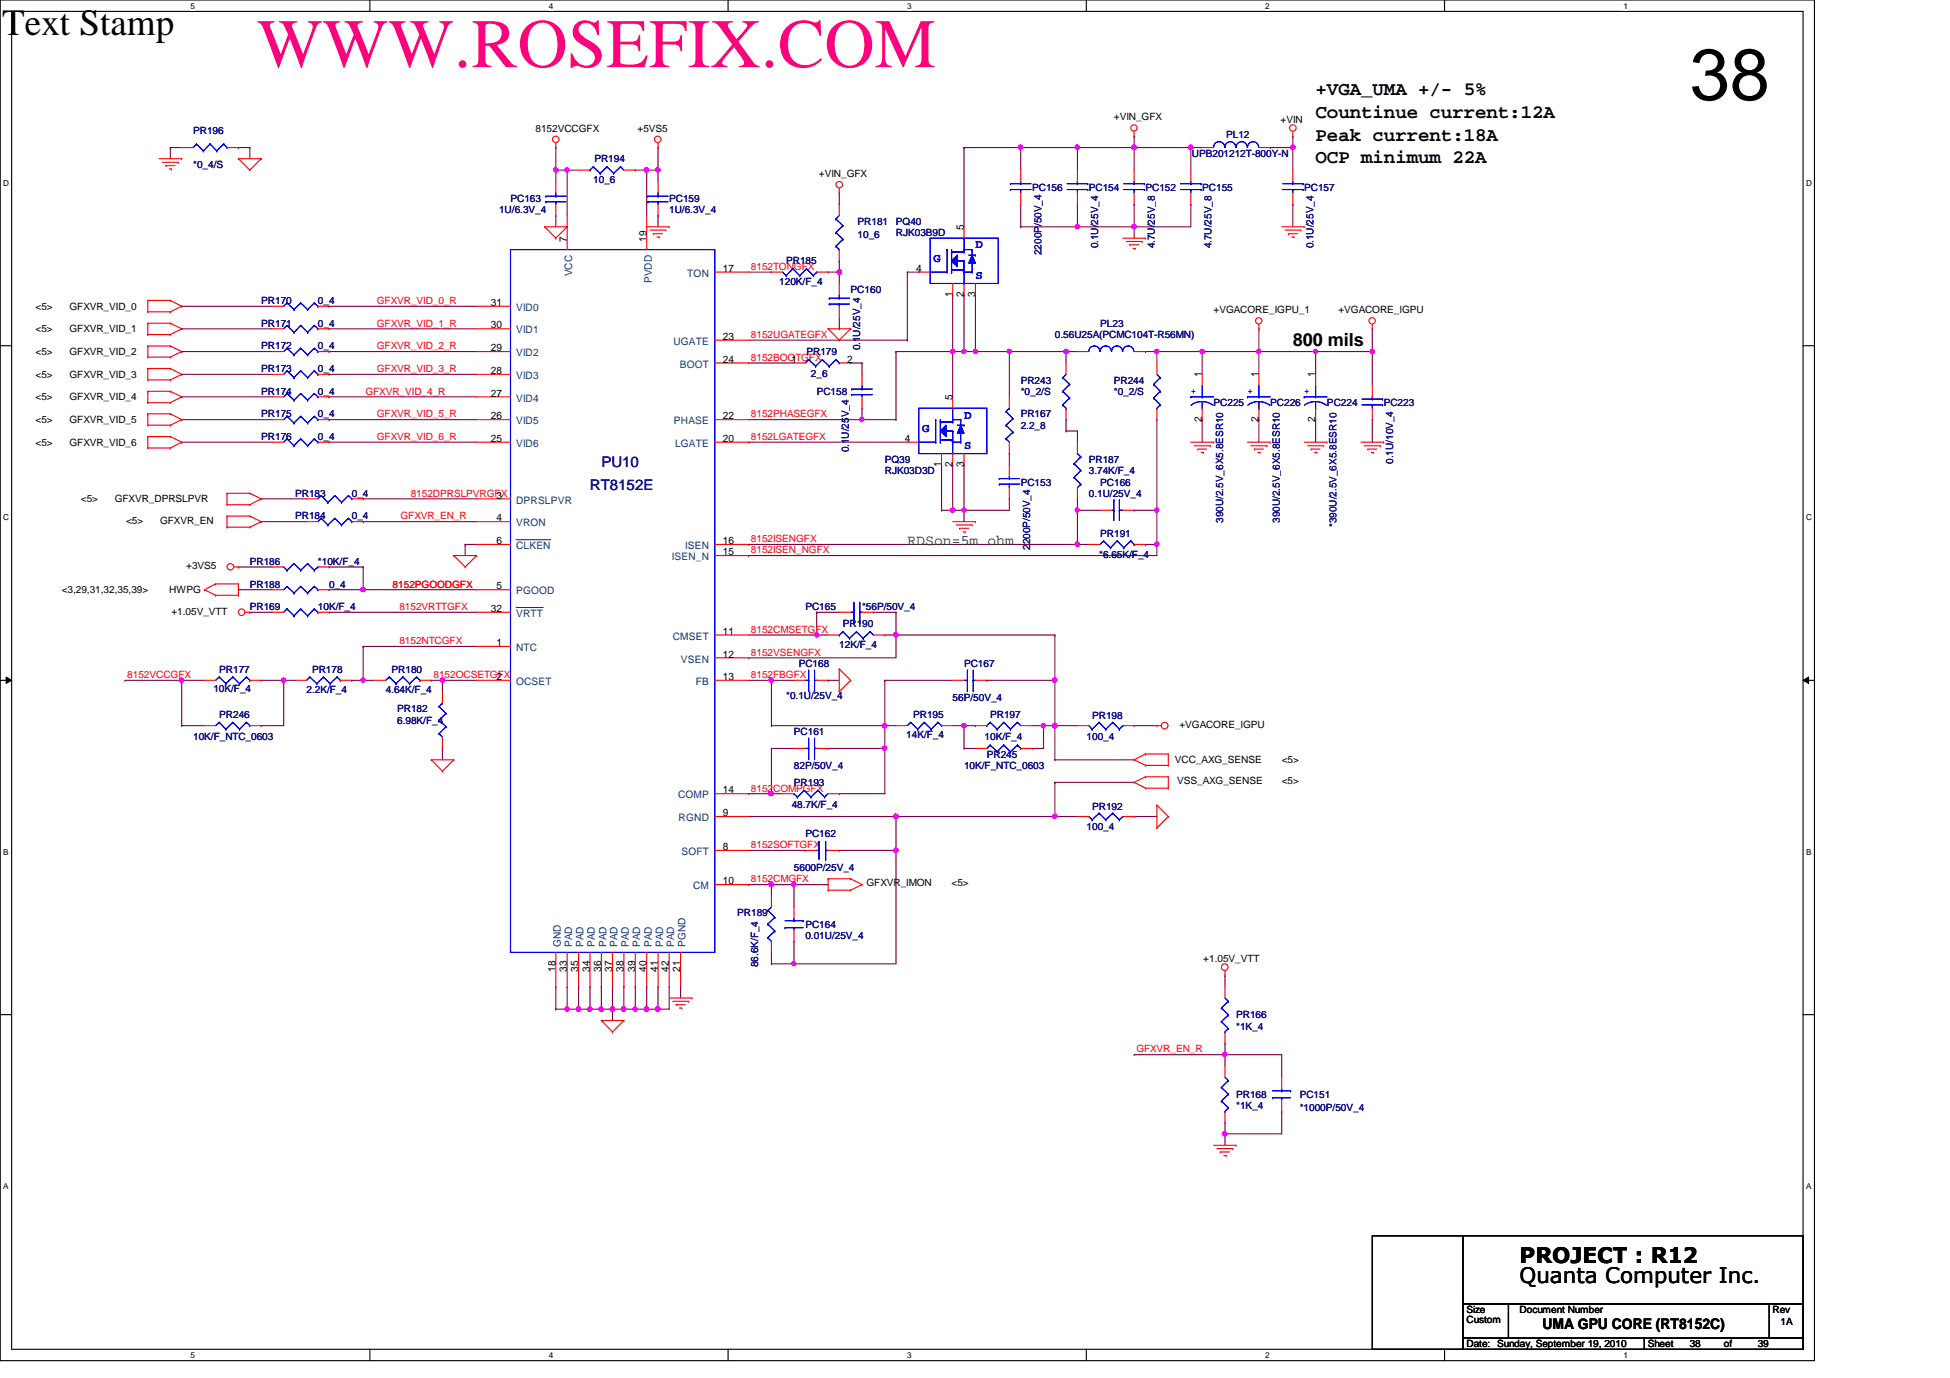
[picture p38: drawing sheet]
<svg xmlns="http://www.w3.org/2000/svg" width="297mm" height="210mm" viewBox="0 0 297 210" stroke-linecap="round" stroke-linejoin="round" font-family="sans-serif">
<defs><g id="words">
<text font-size="11" x="257.4" y="15.2">38</text>
<text font-size="10.6" fill="#ff0080" x="39.2" y="10.2">WWW.ROSEFIX.COM</text>
<text font-size="5.6" fill="#010101" x=".4" y="5.3">Text Stamp</text>
<g font-size="3.3">
<text x="231.5" y="195.5">Quanta Computer Inc.</text>
<text x="231.5" y="192.4">PROJECT : R12</text>
</g>
<g font-size="2.9">
<text x="200.4" y="14.5">+VGA_UMA +/- 5%</text>
<text x="200.4" y="17.9">Countinue current:12A</text>
<text x="200.4" y="21.4">Peak current:18A</text>
<text x="200.4" y="24.9">OCP minimum 22A</text>
</g>
<text font-size="2.8" x="196.9" y="52.7">800 mils</text>
<g font-size="2.2" fill="#000080">
<text x="91.6" y="71.1">PU10</text>
<text x="89.9" y="74.6">RT8152E</text>
</g>
<text font-size="2.2" fill="#008000" x="138.2" y="83">RDSon=5m ohm</text>
<text font-size="2.2" x="234.9" y="202.4">UMA GPU CORE (RT8152C)</text>
<g font-size="1.9" fill="#00f">
<text x="142.2" y="39.9">G</text>
<text x="148.6" y="37.8">D</text>
<text x="148.6" y="42.5">S</text>
<text x="140.5" y="65.8">G</text>
<text x="146.9" y="63.8">D</text>
<text x="146.9" y="68.4">S</text>
</g>
<g font-size="1.6">
<text x="146.8" y="35.1" transform="rotate(-90 146.8 35.1)">5</text>
<text x="86.4" y="36.8" transform="rotate(-90 86.4 36.8)">7</text>
<text x="98.5" y="36.8" transform="rotate(-90 98.5 36.8)">19</text>
<text x="110.1" y="41.4">17</text>
<text x="139.6" y="41.4">4</text>
<text x="74.8" y="46.6">31</text>
<text x="145.1" y="45.3" transform="rotate(-90 145.1 45.3)">1</text>
<text x="146.8" y="45.3" transform="rotate(-90 146.8 45.3)">2</text>
<text x="148.5" y="45.3" transform="rotate(-90 148.5 45.3)">3</text>
<text x="74.8" y="53.5">29</text>
<text x="74.8" y="50">30</text>
<text x="110.1" y="51.8">23</text>
<text x="74.8" y="57">28</text>
<text x="110.1" y="55.2">24</text>
<text x="120.6" y="55.2">1</text>
<text x="129.1" y="55.2">2</text>
<text x="183.1" y="57.5" transform="rotate(-90 183.1 57.5)">1</text>
<text x="191.7" y="57.5" transform="rotate(-90 191.7 57.5)">1</text>
<text x="200.4" y="57.5" transform="rotate(-90 200.4 57.5)">1</text>
<text x="74.8" y="63.9">26</text>
<text x="74.8" y="60.4">27</text>
<text x="110.1" y="63.9">22</text>
<text x="145.1" y="61" transform="rotate(-90 145.1 61)">5</text>
<text x="183.1" y="64.3" transform="rotate(-90 183.1 64.3)">2</text>
<text x="191.7" y="64.3" transform="rotate(-90 191.7 64.3)">2</text>
<text x="200.4" y="64.3" transform="rotate(-90 200.4 64.3)">2</text>
<text x="74.8" y="67.3">25</text>
<text x="110.1" y="67.3">20</text>
<text x="137.8" y="67.3">4</text>
<text x="143.4" y="71.2" transform="rotate(-90 143.4 71.2)">1</text>
<text x="145.1" y="71.2" transform="rotate(-90 145.1 71.2)">2</text>
<text x="146.8" y="71.2" transform="rotate(-90 146.8 71.2)">3</text>
<text x="75.6" y="75.9">3</text>
<text x="75.6" y="79.4">4</text>
<text x="75.6" y="82.9">6</text>
<text x="110.1" y="82.9">16</text>
<text x="75.6" y="89.8">5</text>
<text x="110.1" y="84.6">15</text>
<text x="74.8" y="93.2">32</text>
<text x="75.6" y="98.4">1</text>
<text x="110.1" y="96.7">11</text>
<text x="110.1" y="100.2">12</text>
<text x="75.6" y="103.6">2</text>
<text x="110.1" y="103.6">13</text>
<text x="110.1" y="124.3">9</text>
<text x="110.1" y="120.9">14</text>
<text x="110.1" y="129.5">8</text>
<text x="110.1" y="134.7">10</text>
<text x="84.6" y="148" transform="rotate(-90 84.6 148)">18</text>
<text x="86.4" y="148" transform="rotate(-90 86.4 148)">33</text>
<text x="88.1" y="148" transform="rotate(-90 88.1 148)">35</text>
<text x="89.8" y="148" transform="rotate(-90 89.8 148)">34</text>
<text x="91.6" y="148" transform="rotate(-90 91.6 148)">36</text>
<text x="93.3" y="148" transform="rotate(-90 93.3 148)">37</text>
<text x="95" y="148" transform="rotate(-90 95 148)">38</text>
<text x="96.7" y="148" transform="rotate(-90 96.7 148)">39</text>
<text x="98.5" y="148" transform="rotate(-90 98.5 148)">40</text>
<text x="100.2" y="148" transform="rotate(-90 100.2 148)">41</text>
<text x="101.9" y="148" transform="rotate(-90 101.9 148)">42</text>
<text x="103.6" y="148" transform="rotate(-90 103.6 148)">21</text>
</g>
<g font-size="1.6" fill="#004080">
<text x="78.6" y="47.4">VID0</text>
<text x="87.2" y="42.1" transform="rotate(-90 87.2 42.1)">VCC</text>
<text x="99.3" y="43.1" transform="rotate(-90 99.3 43.1)">PVDD</text>
<text x="104.7" y="42.2">TON</text>
<text x="78.6" y="50.8">VID1</text>
<text x="102.6" y="52.5">UGATE</text>
<text x="78.6" y="57.7">VID3</text>
<text x="78.6" y="54.3">VID2</text>
<text x="103.5" y="56">BOOT</text>
<text x="78.6" y="64.6">VID5</text>
<text x="78.6" y="61.2">VID4</text>
<text x="102.7" y="64.6">PHASE</text>
<text x="78.6" y="68.1">VID6</text>
<text x="102.8" y="68.1">LGATE</text>
<text x="78.6" y="76.7">DPRSLPVR</text>
<text x="78.6" y="80.2">VRON</text>
<text x="78.6" y="83.7">CLKEN</text>
<text x="104.4" y="83.7">ISEN</text>
<text x="102.4" y="85.3">ISEN_N</text>
<text x="78.6" y="90.6">PGOOD</text>
<text x="78.6" y="94">VRTT</text>
<text x="78.6" y="99.2">NTC</text>
<text x="102.5" y="97.5">CMSET</text>
<text x="103.7" y="100.9">VSEN</text>
<text x="78.6" y="104.4">OCSET</text>
<text x="106" y="104.4">FB</text>
<text x="103.3" y="121.6">COMP</text>
<text x="103.4" y="125.1">RGND</text>
<text x="103.8" y="130.3">SOFT</text>
<text x="105.6" y="135.5">CM</text>
<text x="85.4" y="144.2" transform="rotate(-90 85.4 144.2)">GND</text>
<text x="87.2" y="144.2" transform="rotate(-90 87.2 144.2)">PAD</text>
<text x="88.9" y="144.2" transform="rotate(-90 88.9 144.2)">PAD</text>
<text x="90.6" y="144.2" transform="rotate(-90 90.6 144.2)">PAD</text>
<text x="92.4" y="144.2" transform="rotate(-90 92.4 144.2)">PAD</text>
<text x="94.1" y="144.2" transform="rotate(-90 94.1 144.2)">PAD</text>
<text x="95.8" y="144.2" transform="rotate(-90 95.8 144.2)">PAD</text>
<text x="97.5" y="144.2" transform="rotate(-90 97.5 144.2)">PAD</text>
<text x="99.3" y="144.2" transform="rotate(-90 99.3 144.2)">PAD</text>
<text x="101" y="144.2" transform="rotate(-90 101 144.2)">PAD</text>
<text x="102.7" y="144.2" transform="rotate(-90 102.7 144.2)">PAD</text>
<text x="104.4" y="144.2" transform="rotate(-90 104.4 144.2)">PGND</text>
</g>
<g font-size="1.5" fill="#000080">
<text x="29.4" y="20.4">PR196</text>
<text x="181.6" y="23.9">UPB201212T-800Y-N</text>
<text x="186.8" y="21.1">PL12</text>
<text x="29.4" y="25.6">*0_4/S</text>
<text x="90.4" y="27.8">10_6</text>
<text x="90.5" y="24.7">PR194</text>
<text x="157.2" y="29">PC156</text>
<text x="165.9" y="29">PC154</text>
<text x="174.5" y="29">PC152</text>
<text x="183.1" y="29">PC155</text>
<text x="198.7" y="29">PC157</text>
<text x="76" y="32.5">1U/6.3V_4</text>
<text x="77.8" y="30.8">PC163</text>
<text x="101.9" y="30.8">PC159</text>
<text x="101.9" y="32.5">1U/6.3V_4</text>
<text x="130.6" y="34.2">PR181</text>
<text x="136.5" y="34.2">PQ40</text>
<text x="136.5" y="35.9">RJK03B9D</text>
<text x="119.8" y="40.3">PR185</text>
<text x="130.6" y="36.3">10_6</text>
<text x="158.7" y="38.9" transform="rotate(-90 158.7 38.9)">2200P/50V_4</text>
<text x="167.3" y="37.8" transform="rotate(-90 167.3 37.8)">0.1U/25V_4</text>
<text x="175.9" y="37.8" transform="rotate(-90 175.9 37.8)">4.7U/25V_8</text>
<text x="184.6" y="37.8" transform="rotate(-90 184.6 37.8)">4.7U/25V_8</text>
<text x="200.1" y="37.8" transform="rotate(-90 200.1 37.8)">0.1U/25V_4</text>
<text x="39.8" y="46.3">PR170</text>
<text x="48.4" y="46.3">0_4</text>
<text x="118.7" y="43.4">120K/F_4</text>
<text x="129.6" y="44.6">PC160</text>
<text x="39.8" y="53.2">PR172</text>
<text x="39.8" y="49.8">PR171</text>
<text x="48.4" y="53.2">0_4</text>
<text x="48.4" y="49.8">0_4</text>
<text x="131" y="53.4" transform="rotate(-90 131 53.4)">0.1U/25V_4</text>
<text x="160.7" y="51.5">0.56U25A(PCMC104T-R56MN)</text>
<text x="167.6" y="49.8">PL23</text>
<text x="39.8" y="56.7">PR173</text>
<text x="48.4" y="56.7">0_4</text>
<text x="122.8" y="54.1">PR179</text>
<text x="123.5" y="57.4">2_6</text>
<text x="155.5" y="58.4">PR243</text>
<text x="169.7" y="58.4">PR244</text>
<text x="39.8" y="63.6">PR175</text>
<text x="39.8" y="60.1">PR174</text>
<text x="48.4" y="63.6">0_4</text>
<text x="48.4" y="60.1">0_4</text>
<text x="124.4" y="60.1">PC158</text>
<text x="155.5" y="63.6">PR167</text>
<text x="155.5" y="65.3">2.2_8</text>
<text x="155.5" y="60.1">*0_2/S</text>
<text x="169.7" y="60.1">*0_2/S</text>
<text x="184.9" y="61.8">PC225</text>
<text x="193.5" y="61.8">PC226</text>
<text x="202.1" y="61.8">PC224</text>
<text x="210.8" y="61.8">PC223</text>
<text x="39.8" y="67.1">PR176</text>
<text x="48.4" y="67.1">0_4</text>
<text x="129.3" y="68.9" transform="rotate(-90 129.3 68.9)">0.1U/25V_4</text>
<text x="134.8" y="70.5">PQ39</text>
<text x="165.9" y="70.5">PR187</text>
<text x="212.2" y="70.7" transform="rotate(-90 212.2 70.7)">0.1U/10V_4</text>
<text x="45" y="75.7">PR183</text>
<text x="53.6" y="75.7">0_4</text>
<text x="134.8" y="72.2">RJK03D3D</text>
<text x="155.5" y="74">PC153</text>
<text x="165.9" y="72.2">3.74K/F_4</text>
<text x="165.9" y="75.7">0.1U/25V_4</text>
<text x="167.6" y="74">PC166</text>
<text x="45" y="79.1">PR184</text>
<text x="53.6" y="79.1">0_4</text>
<text x="156.9" y="83.8" transform="rotate(-90 156.9 83.8)">2200P/50V_4</text>
<text x="167.6" y="81.9">PR191</text>
<text x="186.3" y="79.6" transform="rotate(-90 186.3 79.6)">390U/2.5V_6X5.8ESR10</text>
<text x="194.9" y="79.6" transform="rotate(-90 194.9 79.6)">390U/2.5V_6X5.8ESR10</text>
<text x="203.6" y="80.3" transform="rotate(-90 203.6 80.3)">*390U/2.5V_6X5.8ESR10</text>
<text x="38.1" y="86">PR186</text>
<text x="38.1" y="89.5">PR188</text>
<text x="48.4" y="86">*10K/F_4</text>
<text x="50.1" y="89.5">0_4</text>
<text x="167.4" y="85">*6.65K/F_4</text>
<text x="38.1" y="93">PR169</text>
<text x="48.4" y="93">10K/F_4</text>
<text x="122.7" y="93">PC165</text>
<text x="128.4" y="95.5">PR190</text>
<text x="131.3" y="93">*56P/50V_4</text>
<text x="121.7" y="101.6">PC168</text>
<text x="127.8" y="98.6">12K/F_4</text>
<text x="146.9" y="101.6">PC167</text>
<text x="32.5" y="105.4">10K/F_4</text>
<text x="33.4" y="102.4">PR177</text>
<text x="46.7" y="105.5">2.2K/F_4</text>
<text x="47.5" y="102.4">PR178</text>
<text x="58.8" y="105.5">4.64K/F_4</text>
<text x="59.6" y="102.4">PR180</text>
<text x="119.8" y="106.4">*0.1U/25V_4</text>
<text x="145.1" y="106.8">56P/50V_4</text>
<text x="29.4" y="112.6">10K/F_NTC_0603</text>
<text x="33.4" y="109.3">PR246</text>
<text x="60.5" y="108.5">PR182</text>
<text x="60.5" y="110.2">6.98K/F_4</text>
<text x="120.9" y="111.9">PC161</text>
<text x="138" y="112.5">14K/F_4</text>
<text x="139.1" y="109.3">PR195</text>
<text x="150" y="112.6">10K/F_4</text>
<text x="150.8" y="109.3">PR197</text>
<text x="165.5" y="112.6">100_4</text>
<text x="166.4" y="109.5">PR198</text>
<text x="120.9" y="117.1">82P/50V_4</text>
<text x="120.9" y="119.7">PR193</text>
<text x="146.9" y="117.1">10K/F_NTC_0603</text>
<text x="150.3" y="115.4">PR245</text>
<text x="120.6" y="123">48.7K/F_4</text>
<text x="166.4" y="123.4">PR192</text>
<text x="122.7" y="127.5">PC162</text>
<text x="165.5" y="126.4">100_4</text>
<text x="120.9" y="132.7">5600P/25V_4</text>
<text x="112.3" y="139.6">PR189</text>
<text x="122.7" y="141.3">PC164</text>
<text x="122.7" y="143">0.01U/25V_4</text>
<text x="115.5" y="147.3" transform="rotate(-90 115.5 147.3)">86.6K/F_4</text>
<text x="188.3" y="155.1">PR166</text>
<text x="188.3" y="156.8">*1K_4</text>
<text x="188.3" y="167.2">PR168</text>
<text x="198" y="167.2">PC151</text>
<text x="188.3" y="169">*1K_4</text>
<text x="198" y="169.3">*1000P/50V_4</text>
</g>
<g font-size="1.5">
<text x="81.6" y="20.1">8152VCCGFX</text>
<text x="97.1" y="20.1">+5VS5</text>
<text x="169.7" y="18.3">+VIN_GFX</text>
<text x="195.1" y="18.7">+VIN</text>
<text x="124.8" y="27">+VIN_GFX</text>
<text x="5.4" y="47.2">&lt;5&gt;</text>
<text x="10.6" y="47.2">GFXVR_VID_0</text>
<text x="184.9" y="47.7">+VGACORE_IGPU_1</text>
<text x="203.9" y="47.7">+VGACORE_IGPU</text>
<text x="5.4" y="50.6">&lt;5&gt;</text>
<text x="10.6" y="50.6">GFXVR_VID_1</text>
<text x="5.4" y="57.5">&lt;5&gt;</text>
<text x="5.4" y="54.1">&lt;5&gt;</text>
<text x="10.6" y="57.5">GFXVR_VID_3</text>
<text x="10.6" y="54.1">GFXVR_VID_2</text>
<text x="5.4" y="64.4">&lt;5&gt;</text>
<text x="5.4" y="61">&lt;5&gt;</text>
<text x="10.6" y="64.4">GFXVR_VID_5</text>
<text x="10.6" y="61">GFXVR_VID_4</text>
<text x="5.4" y="67.9">&lt;5&gt;</text>
<text x="10.6" y="67.9">GFXVR_VID_6</text>
<text x="12.3" y="76.5">&lt;5&gt;</text>
<text x="17.5" y="76.5">GFXVR_DPRSLPVR</text>
<text x="19.2" y="79.8">&lt;5&gt;</text>
<text x="24.4" y="79.8">GFXVR_EN</text>
<text x="28.4" y="86.7">+3VS5</text>
<text x="9.4" y="90.3">&lt;3,29,31,32,35,39&gt;</text>
<text x="25.8" y="90.3">HWPG</text>
<text x="26.1" y="93.6">+1.05V_VTT</text>
<text x="179.7" y="110.9">+VGACORE_IGPU</text>
<text x="179" y="116.2">VCC_AXG_SENSE</text>
<text x="179.3" y="119.4">VSS_AXG_SENSE</text>
<text x="195.2" y="119.4">&lt;5&gt;</text>
<text x="195.2" y="116.2">&lt;5&gt;</text>
<text x="132" y="134.9">GFXVR_IMON</text>
<text x="144.9" y="134.9">&lt;5&gt;</text>
<text x="183.3" y="146.5">+1.05V_VTT</text>
<text x="223.4" y="200">Size</text>
<text x="223.4" y="201.6">Custom</text>
<text x="231.5" y="200">Document Number</text>
<text x="270" y="200">Rev</text>
<text x="271.2" y="201.8">1A</text>
<text x="223.4" y="205.2">Date: Sunday, September 19, 2010</text>
<text x="251" y="205.2">Sheet</text>
<text x="257.4" y="205.2">38</text>
<text x="262.6" y="205.2">of</text>
<text x="267.8" y="205.2">39</text>
</g>
<g font-size="1.5" fill="#f00">
<text x="114.4" y="41.1">8152TONGFX</text>
<text x="57.4" y="46.3">GFXVR_VID_0_R</text>
<text x="57.4" y="53.2">GFXVR_VID_2_R</text>
<text x="57.4" y="49.7">GFXVR_VID_1_R</text>
<text x="114.4" y="51.5">8152UGATEGFX</text>
<text x="57.4" y="56.7">GFXVR_VID_3_R</text>
<text x="114.4" y="54.9">8152BOOTGFX</text>
<text x="55.7" y="60.1">GFXVR_VID_4_R</text>
<text x="57.4" y="63.6">GFXVR_VID_5_R</text>
<text x="114.4" y="63.6">8152PHASEGFX</text>
<text x="57.4" y="67">GFXVR_VID_6_R</text>
<text x="114.4" y="67">8152LGATEGFX</text>
<text x="62.6" y="75.6">8152DPRSLPVRGFX</text>
<text x="61" y="79.1">GFXVR_EN_R</text>
<text x="114.4" y="82.6">8152ISENGFX</text>
<text x="59.8" y="89.5">8152PGOODGFX</text>
<text x="114.4" y="84.3">8152ISEN_NGFX</text>
<text x="60.8" y="92.9">8152VRTTGFX</text>
<text x="60.8" y="98.1">8152NTCGFX</text>
<text x="114.4" y="99.9">8152VSENGFX</text>
<text x="114.4" y="96.4">8152CMSETGFX</text>
<text x="19.4" y="103.3">8152VCCGFX</text>
<text x="66" y="103.3">8152OCSETGFX</text>
<text x="114.4" y="103.3">8152FBGFX</text>
<text x="114.4" y="120.6">8152COMPGFX</text>
<text x="114.4" y="129.2">8152SOFTGFX</text>
<text x="114.4" y="134.4">8152CMGFX</text>
<text x="173.1" y="160.3">GFXVR_EN_R</text>
</g>
<g font-size="1.5" fill="#00f">
<text x="181.4" y="59.9">+</text>
<text x="190" y="59.9">+</text>
<text x="198.7" y="59.9">+</text>
</g>
<g font-size="1.3">
<text x="29" y="1.4">5</text>
<text x="83.6" y="1.4">4</text>
<text x="138.2" y="1.4">3</text>
<text x="192.7" y="1.4">2</text>
<text x="247.3" y="1.4">1</text>
<text x=".5" y="28.3">D</text>
<text x="275.1" y="28.3">D</text>
<text x=".5" y="79.2">C</text>
<text x="275.1" y="79.2">C</text>
<text x=".5" y="130.2">B</text>
<text x="275.1" y="130.2">B</text>
<text x=".5" y="181.1">A</text>
<text x="275.1" y="181.1">A</text>
<text x="29" y="206.9">5</text>
<text x="83.6" y="206.9">4</text>
<text x="138.2" y="206.9">3</text>
<text x="192.7" y="206.9">2</text>
<text x="247.3" y="206.9">1</text>
</g>
</g></defs>
<path d="M0 0h276.4v207.3h-276.4zM1.8 1.7h272.9v203.8h-272.9z" fill="none" stroke="#000" stroke-width=".17"/>
<g fill="#fff">
<path d="M29 .2h.7v1.4h-.7z"/>
<path d="M29 205.7h.7v1.4h-.7z"/>
</g>
<path d="M56.3 0v1.7M56.3 205.5v1.8" fill="none" stroke="#000" stroke-width=".17"/>
<g fill="#fff">
<path d="M83.6 .2h.7v1.4h-.7z"/>
<path d="M83.6 205.7h.7v1.4h-.7z"/>
</g>
<path d="M110.9 0v1.7M110.9 205.5v1.8" fill="none" stroke="#000" stroke-width=".17"/>
<g fill="#fff">
<path d="M138.2 .2h.6v1.4h-.6z"/>
<path d="M138.2 205.7h.6v1.4h-.6z"/>
</g>
<path d="M165.5 0v1.7M165.5 205.5v1.8" fill="none" stroke="#000" stroke-width=".17"/>
<g fill="#fff">
<path d="M192.7 .2h.7v1.4h-.7z"/>
<path d="M192.7 205.7h.7v1.4h-.7z"/>
</g>
<path d="M220 0v1.7M220 205.5v1.8" fill="none" stroke="#000" stroke-width=".17"/>
<g fill="#fff">
<path d="M247.3 .2h.7v1.4h-.7z"/>
<path d="M247.3 205.7h.7v1.4h-.7z"/>
<path d="M.5 27.2h.9v1.4h-.9z"/>
<path d="M275.1 27.2h.9v1.4h-.9z"/>
<path d="M.5 78.1h.9v1.4h-.9z"/>
<path d="M275.1 78.1h.9v1.4h-.9z"/>
</g>
<path d="M0 52.7h1.8M274.7 52.7h1.7" fill="none" stroke="#000" stroke-width=".17"/>
<g fill="#fff">
<path d="M.5 129.1h.8v1.4h-.8z"/>
<path d="M275.1 129.1h.8v1.4h-.8z"/>
</g>
<path d="M0 103.6h1.8M274.7 103.6h1.7" fill="none" stroke="#000" stroke-width=".17"/>
<path d="M.9 103.1l.9 .5-.9 .5zM274.7 103.6l.8-.5v1z" fill="#000"/>
<path d="M.9 103.1l.9 .5-.9 .5zM274.7 103.6l.8-.5v1z" fill="none" stroke="#000" stroke-width=".15"/>
<g fill="#fff">
<path d="M.5 180h.8v1.4h-.8z"/>
<path d="M275.1 180h.8v1.4h-.8z"/>
</g>
<path d="M0 154.6h1.8M274.7 154.6h1.7" fill="none" stroke="#000" stroke-width=".17"/>
<path d="M176.2 53.6h.1M176.2 53.6h6.9M36.3 89.8h.1M36.3 89.8h5.2M136.5 96.7h.1M136.5 96.7v3.5" fill="none" stroke="#800040" stroke-width=".17"/>
<circle cx="136.5" cy="96.7" r=".33" fill="#f0f"/>
<circle cx="136.5" cy="96.7" r=".33" fill="none" stroke="#f0f" stroke-width=".17"/>
<path d="M127.8 41.4h.1M127.8 41.4v1.8" fill="none" stroke="#800040" stroke-width=".17"/>
<circle cx="127.8" cy="41.4" r=".34" fill="#f0f"/>
<circle cx="127.8" cy="41.4" r=".34" fill="none" stroke="#f0f" stroke-width=".17"/>
<path d="M126.1 41.4h.1M126.1 41.4h1.7M67.4 103.6h.1M67.4 103.6h5.2" fill="none" stroke="#800040" stroke-width=".17"/>
<circle cx="67.4" cy="103.6" r=".33" fill="#f0f"/>
<circle cx="67.4" cy="103.6" r=".33" fill="none" stroke="#f0f" stroke-width=".17"/>
<path d="M136.5 129.5h.1M136.5 129.5v17.3" fill="none" stroke="#800040" stroke-width=".17"/>
<circle cx="136.5" cy="129.5" r=".33" fill="#f0f"/>
<circle cx="136.5" cy="129.5" r=".33" fill="none" stroke="#f0f" stroke-width=".17"/>
<path d="M114 100.2h.1M114 100.2h22.5M160.7 110.5h.1M160.7 110.5v5.2M160.7 110.5h3.4" fill="none" stroke="#800040" stroke-width=".17"/>
<circle cx="160.6" cy="110.5" r=".34" fill="#f0f"/>
<circle cx="160.6" cy="110.5" r=".34" fill="none" stroke="#f0f" stroke-width=".17"/>
<path d="M55.3 98.5h.1M55.3 98.5v5.1M145.1 110.5h1.8M146.9 110.5h.1" fill="none" stroke="#800040" stroke-width=".17"/>
<circle cx="146.8" cy="110.5" r=".33" fill="#f0f"/>
<circle cx="146.8" cy="110.5" r=".33" fill="none" stroke="#f0f" stroke-width=".17"/>
<g fill="none" stroke="#800040" stroke-width=".17">
<path d="M25.9 22.5h.1M25.9 22.5h1.8M25.9 22.5v1.7M36.3 22.5h.1M36.3 22.5h1.8M38.1 22.5h.1M38.1 22.5v1.7M146.9 114h.1M146.9 110.5h.1M146.9 114h1.7M146.9 110.5v3.5M159 110.5h.1"/>
<path d="M159 110.5v3.5"/>
</g>
<circle cx="158.9" cy="110.5" r=".33" fill="#f0f"/>
<circle cx="158.9" cy="110.5" r=".33" fill="none" stroke="#f0f" stroke-width=".17"/>
<g fill="none" stroke="#800040" stroke-width=".17">
<path d="M127.8 31.1h.1M127.8 29.4v1.7M191.8 50.1h.1M191.8 50.1v3.5M131.3 63.9h5.2M136.5 63.9h.1M162.4 65.7h.1M162.4 65.7h1.7M55.3 98.5h.1M55.3 98.5h17.3M53.6 103.6h.1M53.6 103.6h1.7"/>
<path d="M65.7 103.6h.1M65.7 103.6h1.7M157.2 114h.1M157.2 114h1.8M160.7 115.7h.1M160.7 119.2h.1M160.7 115.7h12.1M160.7 119.2v5.2M120.9 134.7h.1M120.9 134.7h5.2"/>
</g>
<circle cx="120.9" cy="134.7" r=".33" fill="#f0f"/>
<circle cx="120.9" cy="134.7" r=".33" fill="none" stroke="#f0f" stroke-width=".17"/>
<path d="M39.8 76h.1M39.8 76h6.9M55.3 79.5h.1M55.3 79.5h17.3M114 84.6h.1M114 84.6h62.2M43.2 103.6h.1M43.2 103.6h1.8M134.8 103.6h.1M134.8 103.6h10.3" fill="none" stroke="#800040" stroke-width=".17"/>
<circle cx="43.2" cy="103.6" r=".32" fill="#f0f"/>
<circle cx="43.2" cy="103.6" r=".32" fill="none" stroke="#f0f" stroke-width=".17"/>
<path d="M164.1 82.9h.1M164.1 82.9h1.8M126.1 103.6h.1M126.1 103.6h1.7" fill="none" stroke="#800040" stroke-width=".17"/>
<circle cx="164.1" cy="82.9" r=".33" fill="#f0f"/>
<circle cx="164.1" cy="82.9" r=".33" fill="none" stroke="#f0f" stroke-width=".17"/>
<path d="M186.6 172.7h.1M186.6 172.7v1.8" fill="none" stroke="#800040" stroke-width=".17"/>
<circle cx="186.6" cy="172.7" r=".33" fill="#f0f"/>
<circle cx="186.6" cy="172.7" r=".33" fill="none" stroke="#f0f" stroke-width=".17"/>
<path d="M191.8 53.6h.1M191.8 53.6h8.6M200.4 53.6h.1M200.4 53.6v3.4" fill="none" stroke="#800040" stroke-width=".17"/>
<circle cx="191.7" cy="53.5" r=".32" fill="#f0f"/>
<circle cx="191.7" cy="53.5" r=".32" fill="none" stroke="#f0f" stroke-width=".17"/>
<path d="M164.1 22.5h.1M164.1 22.5h8.7M145.1 70.8h.1M145.1 70.8v6.9M153.8 69.1h.1M153.8 69.1v1.7" fill="none" stroke="#800040" stroke-width=".17"/>
<circle cx="172.7" cy="22.4" r=".33" fill="#f0f"/>
<circle cx="172.7" cy="22.4" r=".33" fill="none" stroke="#f0f" stroke-width=".17"/>
<circle cx="164.1" cy="22.4" r=".33" fill="#f0f"/>
<circle cx="164.1" cy="22.4" r=".33" fill="none" stroke="#f0f" stroke-width=".17"/>
<path d="M172.8 31.1h.1M172.8 31.1v3.4" fill="none" stroke="#800040" stroke-width=".17"/>
<circle cx="172.7" cy="34.5" r=".32" fill="#f0f"/>
<circle cx="172.7" cy="34.5" r=".32" fill="none" stroke="#f0f" stroke-width=".17"/>
<path d="M155.5 34.5h.1M155.5 34.5h8.6M172.8 34.5h.1M172.8 34.5v1.8M146.9 70.8h.1M146.9 70.8v6.9" fill="none" stroke="#800040" stroke-width=".17"/>
<circle cx="146.8" cy="77.7" r=".32" fill="#f0f"/>
<circle cx="146.8" cy="77.7" r=".32" fill="none" stroke="#f0f" stroke-width=".17"/>
<path d="M155.5 22.5h.1M155.5 22.5h8.6M155.5 22.5v3.4M164.1 22.5h.1M164.1 22.5v3.4M172.8 22.5h.1M172.8 22.5v3.4M143.4 77.7h.1M143.4 70.8h.1M143.4 77.7h1.7M143.4 70.8v6.9" fill="none" stroke="#800040" stroke-width=".17"/>
<circle cx="155.5" cy="22.4" r=".33" fill="#f0f"/>
<circle cx="155.5" cy="22.4" r=".33" fill="none" stroke="#f0f" stroke-width=".17"/>
<path d="M155.5 31.1h.1M155.5 31.1v3.4M164.1 34.5h.1M164.1 34.5h8.7" fill="none" stroke="#800040" stroke-width=".17"/>
<circle cx="164.1" cy="34.5" r=".32" fill="#f0f"/>
<circle cx="164.1" cy="34.5" r=".32" fill="none" stroke="#f0f" stroke-width=".17"/>
<path d="M164.1 31.1h.1M164.1 31.1v3.4M209 53.6h.1M209 53.6v5.1M145.1 77.7h.1M145.1 77.7h1.8M146.9 77.7h.1M146.9 77.7v1.8M209 63.9h.1M209 63.9v3.5" fill="none" stroke="#800040" stroke-width=".17"/>
<circle cx="145.1" cy="77.7" r=".33" fill="#f0f"/>
<circle cx="145.1" cy="77.7" r=".33" fill="none" stroke="#f0f" stroke-width=".17"/>
<path d="M148.6 53.6h.1M148.6 53.6h5.2M153.8 53.6h.1M153.8 53.6v6.9M146.9 77.7h.1M146.9 77.7h6.9" fill="none" stroke="#800040" stroke-width=".17"/>
<circle cx="148.6" cy="53.5" r=".32" fill="#f0f"/>
<circle cx="148.6" cy="53.5" r=".32" fill="none" stroke="#f0f" stroke-width=".17"/>
<path d="M172.8 20.7h.1M172.8 20.7v1.8M183.1 53.6h.1M183.1 53.6v3.4M183.1 53.6h8.7M191.8 53.6h.1M191.8 53.6v3.4" fill="none" stroke="#800040" stroke-width=".17"/>
<circle cx="183.1" cy="53.5" r=".32" fill="#f0f"/>
<circle cx="183.1" cy="53.5" r=".32" fill="none" stroke="#f0f" stroke-width=".17"/>
<path d="M145.1 53.6h.1M145.1 53.6v6.9M146.9 44.9h.1M146.9 53.6h.1M146.9 44.9v8.7M148.6 44.9h.1M148.6 44.9v8.7h-1.7M153.8 76h.1M153.8 76v1.7" fill="none" stroke="#800040" stroke-width=".17"/>
<circle cx="146.8" cy="53.5" r=".32" fill="#f0f"/>
<circle cx="146.8" cy="53.5" r=".32" fill="none" stroke="#f0f" stroke-width=".17"/>
<g fill="none" stroke="#800040" stroke-width=".17">
<path d="M146.9 22.5h.1M146.9 22.5v12M114 55.3h.1M114 55.3h6.9M129.6 55.3h.1M129.6 55.3h1.7M131.3 55.3h.1M131.3 55.3v1.7M136.5 53.6h.1M145.1 44.9h.1M145.1 44.9v8.7h-8.6M55.3 76h.1"/>
<path d="M55.3 76h17.3M67.4 103.6h.1M67.4 103.6v1.8M126.1 114h.1M134.8 110.5h.1M134.8 110.5v3.5h-8.7M146.9 110.5h1.7M148.6 110.5h.1M159 110.5h1.7M160.7 110.5h.1M160.7 124.4h.1M160.7 124.4h3.4"/>
</g>
<circle cx="134.7" cy="110.5" r=".34" fill="#f0f"/>
<circle cx="134.7" cy="110.5" r=".34" fill="none" stroke="#f0f" stroke-width=".17"/>
<path d="M114 63.9h17.3M131.3 63.9h.1M36.3 86.4h.1M36.3 86.4h5.2M38.1 93.3h.1M38.1 93.3h3.4M67.4 114h.1M67.4 114v1.7M114 103.6h3.5M117.5 103.6h.1M134.8 103.6h.1M134.8 103.6v6.9" fill="none" stroke="#800040" stroke-width=".17"/>
<circle cx="131.3" cy="63.9" r=".32" fill="#f0f"/>
<circle cx="131.3" cy="63.9" r=".32" fill="none" stroke="#f0f" stroke-width=".17"/>
<path d="M131.3 62.2h.1M131.3 62.2v1.7M117.5 114h.1M117.5 114v6.9M134.8 110.5h.1M134.8 110.5h1.7M117.5 120.9h.1M117.5 120.9h1.7" fill="none" stroke="#800040" stroke-width=".17"/>
<circle cx="117.5" cy="120.9" r=".33" fill="#f0f"/>
<circle cx="117.5" cy="120.9" r=".33" fill="none" stroke="#f0f" stroke-width=".17"/>
<path d="M127.8 39.8h.1M127.8 39.8v1.6M117.5 114h.1M117.5 103.6h.1M117.5 114h3.4M117.5 103.6v6.9M127.8 120.9h.1M127.8 120.9h7" fill="none" stroke="#800040" stroke-width=".17"/>
<circle cx="117.5" cy="103.6" r=".33" fill="#f0f"/>
<circle cx="117.5" cy="103.6" r=".33" fill="none" stroke="#f0f" stroke-width=".17"/>
<path d="M181.4 22.5h.1M181.4 22.5h1.7M117.5 110.5h.1M117.5 110.5h17.3" fill="none" stroke="#800040" stroke-width=".17"/>
<circle cx="181.4" cy="22.4" r=".33" fill="#f0f"/>
<circle cx="181.4" cy="22.4" r=".33" fill="none" stroke="#f0f" stroke-width=".17"/>
<path d="M84.7 25.9h.1M84.7 32.8h.1M84.7 25.9v1.7M84.7 32.8v1.7M86.4 25.9h.1M86.4 25.9h1.7M98.5 25.9h.1M98.5 25.9h1.7M181.4 22.5h.1M181.4 22.5v3.4" fill="none" stroke="#800040" stroke-width=".17"/>
<circle cx="100.2" cy="25.9" r=".33" fill="#f0f"/>
<circle cx="100.2" cy="25.9" r=".33" fill="none" stroke="#f0f" stroke-width=".17"/>
<g fill="none" stroke="#800040" stroke-width=".17">
<path d="M100.2 32.8h.1M100.2 25.9h.1M100.2 25.9v1.7M100.2 32.8v1.7M127.8 50.1h.1M127.8 48.4v1.7M136.5 96.7h.1M136.5 96.7h24.2M160.7 119.2h.1M160.7 119.2h12.1M114 120.9h.1M114 134.7h.1"/>
<path d="M114 120.9h3.5M114 134.7h3.5M117.5 134.7h.1M117.5 134.7v1.7M172.8 124.4h.1M172.8 124.4h3.4"/>
</g>
<circle cx="117.5" cy="134.7" r=".34" fill="#f0f"/>
<circle cx="117.5" cy="134.7" r=".34" fill="none" stroke="#f0f" stroke-width=".17"/>
<path d="M117.5 134.7h.1M117.5 134.7h3.4M120.9 134.7h.1M120.9 134.7v3.5M117.5 145.1h.1M117.5 146.8h.1M117.5 145.1v1.7M120.9 143.4h.1M120.9 143.4v3.4h-3.4" fill="none" stroke="#800040" stroke-width=".17"/>
<circle cx="120.9" cy="146.8" r=".32" fill="#f0f"/>
<circle cx="120.9" cy="146.8" r=".32" fill="none" stroke="#f0f" stroke-width=".17"/>
<path d="M114 124.4h22.5M136.5 124.4h.1M120.9 146.8h.1M120.9 146.8h15.6" fill="none" stroke="#800040" stroke-width=".17"/>
<circle cx="136.5" cy="124.3" r=".33" fill="#f0f"/>
<circle cx="136.5" cy="124.3" r=".33" fill="none" stroke="#f0f" stroke-width=".17"/>
<path d="M136.5 124.4h.1M136.5 124.4h24.2" fill="none" stroke="#800040" stroke-width=".17"/>
<circle cx="160.7" cy="124.3" r=".33" fill="#f0f"/>
<circle cx="160.7" cy="124.3" r=".33" fill="none" stroke="#f0f" stroke-width=".17"/>
<circle cx="136.5" cy="124.3" r=".33" fill="#f0f"/>
<circle cx="136.5" cy="124.3" r=".33" fill="none" stroke="#f0f" stroke-width=".17"/>
<path d="M134.8 114h.1M134.8 114v6.9" fill="none" stroke="#800040" stroke-width=".17"/>
<circle cx="134.8" cy="114" r=".33" fill="#f0f"/>
<circle cx="134.8" cy="114" r=".33" fill="none" stroke="#f0f" stroke-width=".17"/>
<path d="M100.2 22.5h.1M100.2 22.5v3.4M164.1 77.7h.1M164.1 77.7v5.2M157.2 110.5h1.8M159 110.5h.1" fill="none" stroke="#800040" stroke-width=".17"/>
<circle cx="164.1" cy="77.7" r=".32" fill="#f0f"/>
<circle cx="164.1" cy="77.7" r=".32" fill="none" stroke="#f0f" stroke-width=".17"/>
<path d="M114 51.8h24.2M138.2 51.8h.1M164.1 77.7h.1M164.1 77.7h3.5M27.7 103.6h.1M27.7 103.6h3.5M117.5 103.6h.1M117.5 103.6h3.4" fill="none" stroke="#800040" stroke-width=".17"/>
<circle cx="27.7" cy="103.6" r=".32" fill="#f0f"/>
<circle cx="27.7" cy="103.6" r=".32" fill="none" stroke="#f0f" stroke-width=".17"/>
<path d="M160.7 103.6h.1M160.7 103.6v6.9" fill="none" stroke="#800040" stroke-width=".17"/>
<circle cx="160.6" cy="110.5" r=".34" fill="#f0f"/>
<circle cx="160.6" cy="110.5" r=".34" fill="none" stroke="#f0f" stroke-width=".17"/>
<circle cx="160.7" cy="103.6" r=".33" fill="#f0f"/>
<circle cx="160.7" cy="103.6" r=".33" fill="none" stroke="#f0f" stroke-width=".17"/>
<g fill="none" stroke="#800040" stroke-width=".17">
<path d="M181.4 31.1h.1M181.4 31.1v3.4M176.2 77.7h.1M176.2 77.7v5.2h-1.7M50.1 93.3h.1M50.1 93.3h22.5M124.4 93.3h.1M124.4 93.3h3.4M124.4 93.3v3.4M174.5 82.9h.1M19 103.6h.1M19 103.6h8.7"/>
<path d="M27.7 103.6h.1M27.7 110.5h.1M27.7 103.6v6.9M27.7 110.5h3.5"/>
</g>
<circle cx="124.4" cy="96.7" r=".32" fill="#f0f"/>
<circle cx="124.4" cy="96.7" r=".32" fill="none" stroke="#f0f" stroke-width=".17"/>
<g fill="none" stroke="#800040" stroke-width=".17">
<path d="M172.8 34.5h.1M172.8 34.5h8.6M50.1 86.4h.1M50.1 86.4h5.2M70.9 82.9h.1M70.9 82.9h1.7M70.9 82.9v1.7M133.1 93.3h.1M133.1 93.3h3.4M39.8 110.5h.1M39.8 103.6h.1M39.8 103.6h3.4"/>
<path d="M43.2 103.6h.1M43.2 103.6v6.9h-3.4M150.3 103.6h.1M150.3 103.6h10.4M186.6 158.9h.1M186.6 148.5h.1M186.6 148.5v1.8M186.6 158.9v3.4M172.8 160.7h.1M172.8 160.7h22.4M186.6 171h.1M186.6 160.7h.1"/>
<path d="M186.6 172.7h.1M186.6 171v1.7M195.2 160.7h.1M195.2 169.3h.1M195.2 160.7v3.4M195.2 169.3v3.4h-8.6"/>
</g>
<circle cx="186.6" cy="160.6" r=".34" fill="#f0f"/>
<circle cx="186.6" cy="160.6" r=".34" fill="none" stroke="#f0f" stroke-width=".17"/>
<path d="M86.4 25.9h.1M86.4 25.9v6.9" fill="none" stroke="#800040" stroke-width=".17"/>
<circle cx="86.4" cy="25.9" r=".32" fill="#f0f"/>
<circle cx="86.4" cy="25.9" r=".32" fill="none" stroke="#f0f" stroke-width=".17"/>
<path d="M84.7 25.9h.1M84.7 22.5h.1M84.7 25.9h1.7M84.7 22.5v3.4M124.4 96.7h.1M124.4 96.7h1.7M160.7 96.7h.1M160.7 96.7v6.9" fill="none" stroke="#800040" stroke-width=".17"/>
<circle cx="84.7" cy="25.9" r=".33" fill="#f0f"/>
<circle cx="84.7" cy="25.9" r=".33" fill="none" stroke="#f0f" stroke-width=".17"/>
<path d="M55.3 86.4h.1M55.3 86.4v3.4M84.7 150.3h.1M84.7 153.7h.1M84.7 150.3v3.4M86.4 150.3h.1M86.4 150.3v3.4h-1.7" fill="none" stroke="#800040" stroke-width=".17"/>
<circle cx="86.4" cy="153.7" r=".33" fill="#f0f"/>
<circle cx="86.4" cy="153.7" r=".33" fill="none" stroke="#f0f" stroke-width=".17"/>
<path d="M86.4 153.7h.1M88.1 150.3h.1M88.1 153.7h.1M88.1 150.3v3.4M89.9 150.3h.1M89.9 150.3v3.4h-3.5" fill="none" stroke="#800040" stroke-width=".17"/>
<circle cx="89.8" cy="153.7" r=".33" fill="#f0f"/>
<circle cx="89.8" cy="153.7" r=".33" fill="none" stroke="#f0f" stroke-width=".17"/>
<circle cx="88.1" cy="153.7" r=".33" fill="#f0f"/>
<circle cx="88.1" cy="153.7" r=".33" fill="none" stroke="#f0f" stroke-width=".17"/>
<path d="M98.5 153.7h.1M98.5 153.7h1.7" fill="none" stroke="#800040" stroke-width=".17"/>
<circle cx="98.5" cy="153.7" r=".33" fill="#f0f"/>
<circle cx="98.5" cy="153.7" r=".33" fill="none" stroke="#f0f" stroke-width=".17"/>
<path d="M91.6 150.3h.1M91.6 150.3v3.4" fill="none" stroke="#800040" stroke-width=".17"/>
<circle cx="91.6" cy="153.7" r=".34" fill="#f0f"/>
<circle cx="91.6" cy="153.7" r=".34" fill="none" stroke="#f0f" stroke-width=".17"/>
<path d="M89.9 153.7h.1M91.6 153.7h.1M93.3 150.3h.1M93.3 153.7h.1M93.3 150.3v3.4M95 150.3h.1M95 150.3v3.4h-5.1" fill="none" stroke="#800040" stroke-width=".17"/>
<circle cx="95" cy="153.7" r=".33" fill="#f0f"/>
<circle cx="95" cy="153.7" r=".33" fill="none" stroke="#f0f" stroke-width=".17"/>
<circle cx="93.3" cy="153.7" r=".34" fill="#f0f"/>
<circle cx="93.3" cy="153.7" r=".34" fill="none" stroke="#f0f" stroke-width=".17"/>
<path d="M93.3 153.7h.1M93.3 153.7v1.7M96.8 150.3h.1M96.8 150.3v3.4" fill="none" stroke="#800040" stroke-width=".17"/>
<circle cx="96.7" cy="153.7" r=".33" fill="#f0f"/>
<circle cx="96.7" cy="153.7" r=".33" fill="none" stroke="#f0f" stroke-width=".17"/>
<path d="M95 153.7h.1M96.8 153.7h.1M98.5 150.3h.1M98.5 150.3v3.4h-3.5M100.2 150.3h.1M100.2 150.3v3.4" fill="none" stroke="#800040" stroke-width=".17"/>
<circle cx="100.2" cy="153.7" r=".34" fill="#f0f"/>
<circle cx="100.2" cy="153.7" r=".34" fill="none" stroke="#f0f" stroke-width=".17"/>
<path d="M200.4 53.6h.1M200.4 53.6h8.6M172.8 110.5h.1M172.8 110.5h3.4M114 129.5h8.7M122.7 129.5h.1M100.2 153.7h.1M101.9 150.3h.1M101.9 150.3v3.4h-1.7M103.7 150.3h.1M103.7 150.3v1.7" fill="none" stroke="#800040" stroke-width=".17"/>
<circle cx="200.4" cy="53.5" r=".32" fill="#f0f"/>
<circle cx="200.4" cy="53.5" r=".32" fill="none" stroke="#f0f" stroke-width=".17"/>
<path d="M55.3 103.6h.1M55.3 103.6h1.8" fill="none" stroke="#800040" stroke-width=".17"/>
<circle cx="55.3" cy="103.6" r=".32" fill="#f0f"/>
<circle cx="55.3" cy="103.6" r=".32" fill="none" stroke="#f0f" stroke-width=".17"/>
<path d="M98.5 25.9h.1M98.5 25.9v6.9M114 67.4h.1M114 67.4h24.2M136.5 124.4h.1M136.5 124.4v5.1" fill="none" stroke="#800040" stroke-width=".17"/>
<circle cx="98.5" cy="25.9" r=".32" fill="#f0f"/>
<circle cx="98.5" cy="25.9" r=".32" fill="none" stroke="#f0f" stroke-width=".17"/>
<path d="M96.8 25.9h.1M96.8 25.9h1.7M145.1 53.6h.1M145.1 53.6h1.8M164.1 65.7h.1M164.1 65.7v1.7M114 96.7h10.4M124.4 96.7h.1" fill="none" stroke="#800040" stroke-width=".17"/>
<circle cx="145.1" cy="53.5" r=".33" fill="#f0f"/>
<circle cx="145.1" cy="53.5" r=".33" fill="none" stroke="#f0f" stroke-width=".17"/>
<path d="M172.8 77.7h.1M172.8 77.7h3.4" fill="none" stroke="#800040" stroke-width=".17"/>
<circle cx="176.2" cy="77.7" r=".32" fill="#f0f"/>
<circle cx="176.2" cy="77.7" r=".32" fill="none" stroke="#f0f" stroke-width=".17"/>
<g fill="none" stroke="#800040" stroke-width=".17">
<path d="M27.7 46.7h.1M27.7 50.1h.1M27.7 57h.1M27.7 53.6h.1M27.7 46.7h13.8M27.7 50.1h13.8M27.7 57h13.8M27.7 53.6h13.8M50.1 57h.1M50.1 53.6h.1M50.1 50.1h.1M50.1 46.7h.1"/>
<path d="M50.1 46.7h22.5M50.1 50.1h22.5M50.1 57h22.5M50.1 53.6h22.5M209 50.1h.1M209 50.1v3.5M27.7 63.9h.1M27.7 60.5h.1M27.7 67.4h.1M27.7 63.9h13.8M27.7 60.5h13.8M27.7 67.4h13.8"/>
<path d="M50.1 63.9h.1M50.1 67.4h.1M50.1 60.5h.1M50.1 63.9h22.5M50.1 60.5h22.5M50.1 67.4h22.5M55.3 89.8h.1M55.3 89.8h17.3"/>
</g>
<circle cx="209" cy="53.5" r=".32" fill="#f0f"/>
<circle cx="209" cy="53.5" r=".32" fill="none" stroke="#f0f" stroke-width=".17"/>
<path d="M114 41.4h3.5M117.5 41.4h.1M39.8 79.5h.1M39.8 79.5h6.9M50.1 89.8h.1M50.1 89.8h5.2M134.8 96.7h.1M136.5 93.3h.1M136.5 93.3v3.4h-1.7M127.8 129.5h.1M127.8 129.5h8.7" fill="none" stroke="#800040" stroke-width=".17"/>
<circle cx="55.3" cy="89.8" r=".32" fill="#f0f"/>
<circle cx="55.3" cy="89.8" r=".32" fill="none" stroke="#f0f" stroke-width=".17"/>
<path d="M136.5 53.6h.1M136.5 53.6v10.3M176.2 82.9h.1M176.2 82.9v1.7" fill="none" stroke="#800040" stroke-width=".17"/>
<circle cx="176.2" cy="82.9" r=".33" fill="#f0f"/>
<circle cx="176.2" cy="82.9" r=".33" fill="none" stroke="#f0f" stroke-width=".17"/>
<path d="M193.5 22.5h.1M193.5 22.5h3.4M196.9 22.5h.1M196.9 31.1h.1M196.9 20.7h.1M196.9 20.7v5.2M196.9 31.1v3.4" fill="none" stroke="#800040" stroke-width=".17"/>
<circle cx="196.9" cy="22.4" r=".34" fill="#f0f"/>
<circle cx="196.9" cy="22.4" r=".34" fill="none" stroke="#f0f" stroke-width=".17"/>
<path d="M172.8 22.5h.1M172.8 22.5h8.6M138.2 41.4h.1M138.2 41.4v10.4M138.2 41.4h1.8M140 41.4h.1" fill="none" stroke="#800040" stroke-width=".17"/>
<circle cx="172.7" cy="22.4" r=".33" fill="#f0f"/>
<circle cx="172.7" cy="22.4" r=".33" fill="none" stroke="#f0f" stroke-width=".17"/>
<path d="M146.9 22.5h.1M146.9 22.5h8.6M162.4 53.6h.1M162.4 53.6h1.7" fill="none" stroke="#800040" stroke-width=".17"/>
<circle cx="162.4" cy="53.5" r=".33" fill="#f0f"/>
<circle cx="162.4" cy="53.5" r=".33" fill="none" stroke="#f0f" stroke-width=".17"/>
<path d="M153.8 53.6h.1M153.8 53.6h8.6M162.4 53.6h.1M162.4 53.6v1.7M164.1 76h.1M164.1 76v1.7M114 82.9h.1M114 82.9h50.1" fill="none" stroke="#800040" stroke-width=".17"/>
<circle cx="153.8" cy="53.5" r=".33" fill="#f0f"/>
<circle cx="153.8" cy="53.5" r=".33" fill="none" stroke="#f0f" stroke-width=".17"/>
<path d="M176.2 53.6h.1M176.2 53.6v1.7" fill="none" stroke="#800040" stroke-width=".17"/>
<circle cx="176.2" cy="53.5" r=".32" fill="#f0f"/>
<circle cx="176.2" cy="53.5" r=".32" fill="none" stroke="#f0f" stroke-width=".17"/>
<path d="M174.5 53.6h.1M174.5 53.6h1.7M162.4 63.9h.1M162.4 63.9v1.8M176.2 63.9h.1M176.2 63.9v13.8M183.1 63.9h.1M183.1 63.9v3.5M191.8 63.9h.1M191.8 63.9v3.5M200.4 63.9h.1M200.4 63.9v3.5" fill="none" stroke="#800040" stroke-width=".17"/>
<g fill="none" stroke="#f00" stroke-width=".17">
<path d="M24.2 24.2h3.5M24.8 24.7h2.4M25.3 25.2h.1M25.3 25.2h1.4M25.8 25.7h.3M26.1 25.7h.1M27.2 24.7h.1M27.7 24.2h.1M36.3 24.2h.1M36.3 24.2h3.5M36.3 24.2l1.8 1.7M38.1 25.9h.1"/>
<path d="M39.8 24.2h.1M39.8 24.2l-1.7 1.7M83 34.5h.1M83 34.5h3.4M83 34.5l1.7 1.8M84.7 36.3h.1M84.7 22.5h.1M84.7 21.8v.7M86.4 34.5h.1M86.4 34.5l-1.7 1.8M86.4 32.8v5.2M98.5 34.5h3.4"/>
<path d="M98.5 32.8v5.2M99 35.1h2.4M99.5 35.6h.1M99.5 35.6h1.4M100.1 36.1h.3M100.2 22.5h.1M100.2 21.8v.7M100.4 36.1h.1M101.4 35.1h.1M101.9 34.5h.1M127.8 29.4h.1M127.8 28.7v.7"/>
<path d="M155.5 25.9v1.7M155.5 29.4v1.7M171 36.3h3.5M171.6 36.8h2.4M172.1 37.3h.1M172.1 37.3h1.4M172.6 37.8h.3M172.8 20.7h.1M172.8 20v.7M172.8 25.9v1.7M172.8 29.4v1.7M172.9 37.8h.1"/>
<path d="M174 36.8h.1M174.5 36.3h.1M195.2 34.5h3.5M195.7 35.1h2.5M196.3 35.6h.1M196.3 35.6h1.4M196.8 36.1h.3M196.9 20.7h.1M196.9 20v.7M197.1 36.1h.1M198.2 35.1h.1M198.7 34.5h.1"/>
<path d="M22.5 47.5h.1M22.5 45.8h.1M22.5 51h.1M22.5 49.2h.1M22.5 59.6h.1M22.5 57.9h.1M22.5 56.1h.1M22.5 54.4h.1M22.5 52.7h.1M22.5 45.8h3.4M22.5 47.5h3.4M22.5 45.8v1.7"/>
<path d="M22.5 49.2v1.8M22.5 52.7v1.7M22.5 56.1v1.8M22.5 59.6v1.7M22.5 49.2h3.4M22.5 51h3.4M22.5 59.6h3.4M22.5 56.1h3.4M22.5 57.9h3.4M22.5 52.7h3.4M22.5 54.4h3.4M25.9 45.8h.1"/>
<path d="M25.9 47.5h.1M25.9 49.2h.1M25.9 51h.1M25.9 59.6h.1M25.9 56.1h.1M25.9 57.9h.1M25.9 52.7h.1M25.9 54.4h.1M25.9 45.8l1.8 .9M25.9 49.2l1.8 .9M25.9 59.6l1.8 .9M25.9 56.1l1.8 .9"/>
<path d="M25.9 52.7l1.8 .9M27.7 46.7h.1M27.7 50.1h.1M27.7 57h.1M27.7 53.6h.1M27.7 46.7l-1.8 .8M27.7 50.1l-1.8 .9M27.7 57l-1.8 .9M27.7 53.6l-1.8 .8M41.5 46.7h1.7M48.4 46.7h1.7M72.6 50.1h5.2"/>
<path d="M72.6 57h5.2M72.6 53.6h5.2M72.6 46.7h5.2M108.9 41.4h5.1M108.9 51.8h5.1M108.9 55.3h5.1M117.5 41.4h1.7M124.4 41.4h1.7M126.1 50.1h.1M126.1 50.1h3.5M126.1 50.1l1.7 1.7M127.8 51.8h.1"/>
<path d="M129.6 50.1h.1M129.6 50.1l-1.8 1.7M191.8 50.1h.1M191.8 49.4v.7M191.8 57v1.7M209 50.1h.1M209 49.4v.7M22.5 64.8h.1M22.5 63h.1M22.5 61.3h.1M22.5 68.2h.1M22.5 66.5h.1"/>
<path d="M22.5 63v1.8M22.5 66.5v1.7M22.5 63h3.4M22.5 64.8h3.4M22.5 61.3h3.4M22.5 66.5h3.4M22.5 68.2h3.4M25.9 63h.1M25.9 64.8h.1M25.9 61.3h.1M25.9 66.5h.1M25.9 68.2h.1"/>
<path d="M25.9 63l1.8 .9M25.9 66.5l1.8 .9M27.7 63.9h.1M27.7 60.5h.1M27.7 67.4h.1M27.7 63.9l-1.8 .9M27.7 60.5l-1.8 .8M27.7 67.4l-1.8 .8M34.6 76.9h.1M34.6 75.1h.1M34.6 78.6h.1M34.6 75.1h3.5"/>
<path d="M34.6 76.9h3.5M34.6 75.1v1.8M34.6 78.6v1.7M34.6 78.6h3.5M38.1 75.1h.1M38.1 76.9h.1M38.1 78.6h.1M38.1 75.1l1.7 .9M38.1 78.6l1.7 .9M39.8 76h.1M39.8 79.5h.1M39.8 76l-1.7 .9"/>
<path d="M39.8 79.5l-1.7 .8M46.7 76h1.7M53.6 76h1.7M72.6 67.4h5.2M72.6 79.5h5.2M72.6 76h5.2M72.6 63.9h5.2M72.6 60.5h5.2M108.9 67.4h5.1M108.9 63.9h5.1M145.1 79.5h3.5M145.7 80h2.4"/>
<path d="M148.1 80h.1M148.6 79.5h.1M153.8 70.8v1.8M153.8 74.3v1.7M167.6 77.7h1.7M171 77.7h1.8M181.4 67.4h3.5M181.9 67.9h2.5M182.5 68.4h.1M182.5 68.4h1.3M183 68.9h.3M183.3 68.9h.1"/>
<path d="M184.4 67.9h.1M184.9 67.4h.1M190 67.4h3.5M190.5 67.9h2.5M191.1 68.4h.1M191.1 68.4h1.3M191.6 68.9h.3M191.8 62.2v1.7M191.9 68.9h.1M193 67.9h.1M193.5 67.4h.1M198.7 67.4h3.4"/>
<path d="M199.2 67.9h2.4M199.7 68.4h.1M199.7 68.4h1.4M200.2 68.9h.4M200.6 68.9h.1M201.6 67.9h.1M202.1 67.4h.1M207.3 67.4h3.5M207.8 67.9h2.5M208.4 68.4h.1M208.4 68.4h1.3M208.9 68.9h.3"/>
<path d="M209.2 68.9h.1M210.3 67.9h.1M210.8 67.4h.1M31.2 89.8h.1M31.2 89.8l1.6 .9M32.8 88.9h.1M32.8 90.7h.1M32.8 88.9h3.5M32.8 88.9l-1.6 .9M32.8 90.7h3.5M34.6 80.3h.1M34.6 80.3h3.5"/>
<path d="M35.6 86.4h.7M36.3 90.7h.1M36.3 88.9h.1M36.3 86.4h.1M36.3 88.9v1.8M37.3 93.3h.8M38.1 80.3h.1M38.1 93.3h.1M69.1 84.6h.1M69.1 84.6h3.5M69.1 84.6l1.8 1.8M70.9 86.4h.1"/>
<path d="M72.6 84.6h.1M72.6 84.6l-1.7 1.8M72.6 93.3h5.2M72.6 98.5h5.2M72.6 89.8h5.2M72.6 82.9h5.2M108.9 84.6h5.1M108.9 96.7h5.1M108.9 82.9h5.1M126.1 96.7h1.7M127.8 93.3h1.8M131.3 93.3h1.8"/>
<path d="M133.1 96.7h1.7M146.2 80.5h.1M146.2 80.5h1.4M146.7 81h.3M147 81h.1M65.7 115.7h.1M65.7 115.7h3.4M65.7 115.7l1.7 1.8M67.4 117.5h.1M69.1 115.7h.1M69.1 115.7l-1.7 1.8M72.6 103.6h5.2"/>
<path d="M108.9 103.6h5.1M108.9 100.2h5.1M127.8 105.4h.1M127.8 101.9h.1M127.8 101.9v3.5M127.8 101.9l1.8 1.7M129.6 103.6h.1M129.6 103.6l-1.8 1.8M172.8 119.2h.1M172.8 115.7h.1M172.8 119.2l1.7 .9M172.8 115.7l1.7 .9"/>
<path d="M174.5 118.3h.1M174.5 114.9h.1M174.5 116.6h.1M174.5 118.3l-1.7 .9M174.5 118.3h3.5M174.5 114.9h3.5M174.5 114.9l-1.7 .8M174.5 116.6h3.5M176.2 110.5h.1M176.2 110.5h.7M178 118.3h.1M178 116.6h.1"/>
<path d="M178 114.9h.1M178 114.9v1.7M178 118.3v1.8M108.9 129.5h5.1M108.9 124.4h5.1M108.9 134.7h5.1M108.9 120.9h5.1M117.5 136.4v1.8M126.1 133.9h.1M126.1 135.6h.1M126.1 135.6h3.5M126.1 133.9h3.5"/>
<path d="M126.1 133.9v1.7M129.6 135.6h.1M129.6 133.9h.1M129.6 133.9l1.7 .8M131.3 134.7h.1M131.3 134.7l-1.7 .9M174.5 120.1h.1M174.5 120.1h3.5M176.2 126.1h.1M176.2 122.6h.1M176.2 122.6v3.5M176.2 122.6l1.8 1.8"/>
<path d="M178 120.1h.1M178 124.4h.1M178 124.4l-1.8 1.7M84.7 145.1v5.2M86.4 145.1v5.2M88.1 145.1v5.2M89.9 145.1v5.2M91.6 155.4h.1M91.6 155.4h3.4M91.6 155.4l1.7 1.8M91.6 145.1v5.2M93.3 157.2h.1"/>
<path d="M93.3 145.1v5.2M95 155.4h.1M95 155.4l-1.7 1.8M95 145.1v5.2M96.8 145.1v5.2M98.5 145.1v5.2M100.2 145.1v5.2M101.9 152h3.5M101.9 145.1v5.2M102.5 152.5h2.4M103 153h.1M103 153h1.4"/>
<path d="M103.5 153.5h.3M103.7 145.1v5.2M103.8 153.5h.1M104.9 152.5h.1M105.4 152h.1M117.5 143.4v1.7M186.6 148.5h.1M186.6 147.9v.6M186.6 150.3v1.7M186.6 157.2v1.7M184.9 174.5h3.4M185.4 175h2.4"/>
<path d="M185.9 175.5h.1M185.9 175.5h1.4M186.4 176h.4M186.8 176h.1M187.8 175h.1M188.3 174.5h.1"/>
<circle cx="172.7" cy="19.5" r=".49"/>
<circle cx="196.9" cy="19.5" r=".5"/>
<circle cx="84.7" cy="21.2" r=".5"/>
<circle cx="100.2" cy="21.2" r=".5"/>
<circle cx="127.9" cy="28.1" r=".5"/>
<circle cx="191.7" cy="48.9" r=".49"/>
<circle cx="209" cy="48.9" r=".49"/>
<circle cx="35.1" cy="86.3" r=".5"/>
<circle cx="36.8" cy="93.3" r=".5"/>
<circle cx="177.4" cy="110.5" r=".51"/>
<circle cx="186.6" cy="147.3" r=".51"/>
</g>
<path d="M209 188.3h13.8v17.2h-13.8zM222.8 188.3h51.9v10.3h-51.9zM222.8 198.6h7v5.2h-7zM229.8 198.6h44.9v5.2h-44.9zM269.5 198.6h5.2v5.2h-5.2zM222.8 203.8h27.7v1.7h-27.7zM250.5 203.8h24.2v1.7h-24.2z" fill="none" stroke="#000" stroke-width=".17"/>
<g fill="none" stroke="#00f" stroke-width=".17">
<path d="M77.8 38h31.1v107.1h-31.1zM153.9 28.9h.1M153.9 28h.1M153.9 28.9h3.2M153.9 28h3.2M155.5 28h.1M155.5 28.9h.1M155.5 27.6v.4M155.5 28.9v.5M171.2 28.9h3.1M171.2 28h3.1M172.8 28h.1"/>
<path d="M172.8 28.9h.1M172.8 27.6v.4M172.8 28.9v.5M174.3 28.9h.1M174.3 28h.1M43.7 46.1h.1M43.7 46.1l-.5 .6M43.7 46.1l1.1 1.1M44.8 47.2h.1M45.8 46.1h.1M45.8 46.1l-1 1.1M45.8 46.1l1.1 1.1"/>
<path d="M46.9 47.2h.1M47.9 46.1h.1M47.9 46.1l-1 1.1M47.9 46.1l.5 .6M48.4 46.7h.1M119.2 41.4l.6 .6M119.8 42h.1M120.8 40.9h.1M120.8 40.9l-1 1.1M120.8 40.9l1 1.1M121.8 42h.1M122.8 40.9h.1"/>
<path d="M122.8 40.9l-1 1.1M122.8 40.9l1.1 1.1M123.9 42h.1M124.4 41.4h.1M124.4 41.4l-.5 .6M191.8 58.7v1.8M48.9 75.5h.1M48.9 75.5l-.5 .5M48.9 75.5l1 1M49.9 76.5h.1M51 75.5h.1M51 75.5l-1.1 1"/>
<path d="M51 75.5l1 1M52 76.5h.1M53.1 75.5h.1M53.1 75.5l-1.1 1M53.1 75.5l.5 .5M53.6 76h.1M152.2 73.7h.1M152.2 72.9h.1M152.2 73.7h3.1M152.2 72.9h3.1M153.8 72.9h.1M153.8 73.7h.1"/>
<path d="M153.8 72.6v.3M153.8 73.7v.6M169.3 77.7h.4M169.7 77.7h.1M169.7 76.2h.1M169.7 76.2v3.1M170.5 76.2h.1M170.5 77.7h.1M170.5 77.7h.5M170.5 76.2v3.1M190 60.5h.1M190 60.5h3.5"/>
<path d="M191.8 62.2h.1M191.8 60.5h.1M191.8 61.2l-1.1 .2-.6 .3M191.8 61.2l.7 .1 .9 .4M191.8 61.2v1M127.8 96.7h.1M128.4 96.2h.1M128.4 96.2l1 1M128.4 96.2l-.6 .5M129.4 97.2h.1M129.6 93.3h.5M130.1 94.8h.1"/>
<path d="M130.1 93.3h.1M130.1 91.7v3.1M130.5 96.2h.1M130.5 96.2l1 1M130.5 96.2l-1.1 1M131 93.3h.1M131 94.8h.1M131 93.3h.3M131 91.7v3.1M131.5 97.2h.1M132.5 96.2h.1M132.5 96.2l.6 .5"/>
<path d="M132.5 96.2l-1 1M117 138.7h.1M117 138.7l1 1M117.5 138.2l-.5 .5M118 139.7h.1M118 139.7l-1 1.1M117 140.8h.1M117 142.8h.1M117 140.8l1 1M117 142.8l.5 .6M117.5 143.4h.1M118 141.8h.1"/>
<path d="M118 141.8l-1 1M186.1 153.5h.1M186.1 155.6h.1M186.1 153.5l1 1.1M186.1 155.6l1 1.1M186.6 157.2h.1M186.6 152l.5 .5M187.1 152.5h.1M187.1 154.6h.1M187.1 156.7h.1M187.1 152.5l-1 1M187.1 154.6l-1 1"/>
<path d="M187.1 156.7l-.5 .5"/>
</g>
<path d="M78.6 82.2h5.3M78.6 92.5h4.2" fill="none" stroke="#004080" stroke-width=".15"/>
<path d="M144.9 39.8l.9-.9v1.7z" fill="#00f"/>
<path d="M144.9 39.8l.9-.9v1.7z" fill="none" stroke="#00f" stroke-width=".17"/>
<path d="M148.1 38.9l.5 1.2h-1z" fill="#00f"/>
<g fill="none" stroke="#00f" stroke-width=".17">
<path d="M141.7 36.3h10.4v6.9h-10.4zM144.3 38h.1M144.3 38v3.4M144.9 38.4h.1M144.9 38v3.4M144.9 38.4h2M145.1 38.4h.1M145.8 39.8h1.1M146.9 38.4h.1M146.9 39.8h.1M146.9 36.3h.1M146.9 36.3v2.1"/>
<path d="M146.9 39.8v3.4M146.9 38h1.2M147.6 38.9h1M148.1 38.9l.5 1.2h-1zM148.1 38h.1M148.1 38.9h.1M148.1 38v.9M148.6 38.9h.1M141.7 41.4h2.6M144.3 41.4h.1M144.9 41.4h.1M144.9 41.1h2"/>
<path d="M146.7 41.1h.1M146.9 41.4h.1M146.9 41.1h.1M146.9 43.2h.1M146.9 41.4h1.2M148.1 41.4h.1M148.1 40.1v1.3"/>
</g>
<path d="M144.9 39.8l.9-.9v1.7z" fill="#00f"/>
<path d="M144.9 39.8l.9-.9v1.7z" fill="none" stroke="#00f" stroke-width=".17"/>
<path d="M148.1 38.9l.5 1.2h-1z" fill="#00f"/>
<g fill="none" stroke="#00f" stroke-width=".17">
<path d="M83.1 29.9h.1M83.1 30.7h.1M83.1 29.9h3.1M83.1 30.7h3.1M84.7 30.7h.1M84.7 29.9h.1M84.7 29.4v.5M84.7 30.7v.4M127.3 33.4h.1M127.3 35.4h.1M127.3 37.5h.1M127.3 33.4l1.1 1"/>
<path d="M127.3 35.4l1.1 1M127.3 37.5l.5 .5M127.8 38h.1M127.8 32.8l-.5 .6M128.4 34.4h.1M128.4 36.4h.1M128.4 34.4l-1.1 1M128.4 36.4l-1.1 1.1M141.7 36.3h10.4v6.9h-10.4zM144.3 38h.1M144.3 38v3.4M144.9 38.4h.1"/>
<path d="M144.9 38v3.4M144.9 38.4h2M145.1 38.4h.1M145.8 39.8h1.1M146.9 38.4h.1M146.9 39.8h.1M146.9 36.3h.1M146.9 36.3v2.1M146.9 39.8v3.4M146.9 38h1.2M147.6 38.9h1M148.1 38.9l.5 1.2h-1z"/>
<path d="M148.1 38h.1M148.1 38.9h.1M148.1 38v.9M148.6 38.9h.1M43.7 56.5h.1M43.7 59.9h.1M43.7 53h.1M43.7 56.5l-.5 .5M43.7 56.5l1.1 1M43.7 59.9l-.5 .6M43.7 59.9l1.1 1.1M43.7 53l-.5 .6"/>
<path d="M43.7 53l1.1 1.1M44.8 57.5h.1M44.8 54.1h.1M45.8 56.5h.1M45.8 59.9h.1M45.8 53h.1M45.8 56.5l-1 1M45.8 56.5l1.1 1M45.8 59.9l-1 1.1M45.8 59.9l1.1 1.1M45.8 53l-1 1.1M45.8 53l1.1 1.1"/>
<path d="M46.9 57.5h.1M46.9 54.1h.1M47.9 56.5h.1M47.9 59.9h.1M47.9 53h.1M47.9 56.5l-1 1M47.9 56.5l.5 .5M47.9 59.9l-1 1.1M47.9 59.9l.5 .6M47.9 53l-1 1.1M47.9 53l.5 .6M48.4 57h.1"/>
<path d="M48.4 53.6h.1M141.7 41.4h2.6M144.3 41.4h.1M144.9 41.4h.1M144.9 41.1h2M146.7 41.1h.1M146.9 41.4h.1M146.9 41.1h.1M146.9 43.2h.1M146.9 41.4h1.2M148.1 41.4h.1M148.1 40.1v1.3"/>
<path d="M43.7 63.4h.1M43.7 63.4l-.5 .5M43.7 63.4l1.1 1M44.8 64.4h.1M44.8 61h.1M45.8 63.4h.1M45.8 63.4l-1 1M45.8 63.4l1.1 1M46.9 64.4h.1M46.9 61h.1M47.9 63.4h.1M47.9 63.4l-1 1"/>
<path d="M47.9 63.4l.5 .5M48.4 63.9h.1M48.4 60.5h.1M48.9 79h.1M48.9 79l-.5 .5M48.9 79l1 1M49.9 80h.1M51 79h.1M51 79l-1.1 1M51 79l1 1M52 80h.1M53.1 79h.1"/>
<path d="M53.1 79l-1.1 1M53.1 79l.5 .5M53.6 79.5h.1M43.2 86.4l.5 .5M43.7 92.8h.1M43.7 86.9h.1M43.7 92.8l-.5 .5M43.7 92.8l1.1 1M44.8 93.8h.1M44.8 85.9h.1M44.8 85.9l-1.1 1M44.8 85.9l1 1"/>
<path d="M45.8 92.8h.1M45.8 86.9h.1M45.8 92.8l-1 1M45.8 92.8l1.1 1M46.9 93.8h.1M46.9 85.9h.1M46.9 85.9l-1.1 1M46.9 85.9l1 1M47.9 92.8h.1M47.9 86.9h.1M47.9 92.8l-1 1M47.9 92.8l.5 .5"/>
<path d="M48.4 93.3h.1M48.4 86.4h.1M48.4 86.4l-.5 .5M33.4 110h.1M33.4 103.1h.1M33.4 110l-.6 .5M33.4 110l1 1.1M33.4 103.1l-.6 .5M33.4 103.1l1 1M34.4 111.1h.1M34.4 104.1h.1M35.5 110h.1"/>
<path d="M35.5 103.1h.1M35.5 110l-1.1 1.1M35.5 110l1 1.1M35.5 103.1l-1.1 1M35.5 103.1l1 1M36.5 111.1h.1M36.5 104.1h.1M37.5 110h.1M37.5 103.1h.1M37.5 110l-1 1.1M37.5 110l.6 .5M37.5 103.1l-1 1"/>
<path d="M37.5 103.1l.6 .5M38.1 110.5h.1M38.1 103.6h.1M47.2 103.1h.1M47.2 103.1l-.5 .5M47.2 103.1l1.1 1M48.3 104.1h.1M49.3 103.1h.1M49.3 103.1l-1 1M49.3 103.1l1 1M50.3 104.1h.1M51.3 103.1h.1"/>
<path d="M51.3 103.1l-1 1M51.3 103.1l.6 .5M51.9 103.6h.1M59.3 103.1h.1M59.3 103.1l-.5 .5M59.3 103.1l1 1M60.3 104.1h.1M61.4 103.1h.1M61.4 103.1l-1.1 1M61.4 103.1l1 1M62.4 104.1h.1M63.5 103.1h.1"/>
<path d="M63.5 103.1l-1.1 1M63.5 103.1l.5 .5M64 103.6h.1M122.7 103.6h.5M123.2 105.2h.1M123.2 103.6h.1M123.2 102.1v3.1M124.1 103.6h.1M124.1 105.2h.1M124.1 103.6h.3M124.1 102.1v3.1M150.8 113.5h.1"/>
<path d="M150.8 113.5l-.5 .5M150.8 113.5l1.1 1M151.9 114.5h.1M152.9 113.5h.1M152.9 113.5l-1 1M152.9 113.5l1 1M153.9 114.5h.1M155 113.5h.1M155 113.5l.5 .5M155 113.5l-1.1 1M155.5 114h.1M120.9 139.9v.4"/>
<path d="M124.4 129.5h.4M124.8 129.5h.1M124.8 128.2h.1M124.8 128.2v2.7M125.8 130.9h.1M125.8 129.5h.1M125.8 129.5h.3M125.8 128.2v2.7M165.9 124.4l.5 .5M166.4 124.9h.1M167.4 123.9h.1M167.4 123.9l-1 1"/>
<path d="M167.4 123.9l1 1M168.4 124.9h.1M169.5 123.9h.1M169.5 123.9l-1.1 1M169.5 123.9l1 1M170.5 124.9h.1M171 124.4h.1M171 124.4l-.5 .5M119.6 141.3h.1M119.6 141.3h2.7M119.6 140.3h2.7M120.9 140.3h.1"/>
<path d="M120.9 141.3h.1M120.9 141.3v.3M122.3 140.3h.1"/>
</g>
<g fill="none" stroke="#f00" stroke-width=".17">
<path d="M84.7 27.6v1.8M84.7 31.1v1.7M127.8 31.1v1.7M127.8 38v1.8M146.9 34.5v1.8M41.5 57h1.7M41.5 53.6h1.7M48.4 57h1.7M48.4 53.6h1.7M140 41.4h1.7M145.1 43.2v1.7M146.9 43.2v1.7"/>
<path d="M148.6 43.2v1.7M41.5 63.9h1.7M41.5 60.5h1.7M46.7 79.5h1.7M48.4 63.9h1.7M48.4 60.5h1.7M53.6 79.5h1.7M41.5 93.3h1.7M41.5 86.4h1.7M48.4 93.3h1.7M48.4 86.4h1.7M31.2 103.6h1.6"/>
<path d="M31.2 110.5h1.6M38.1 103.6h1.7M38.1 110.5h1.7M45 103.6h1.7M51.9 103.6h1.7M57.1 103.6h1.7M64 103.6h1.7M120.9 103.6h1.8M124.4 103.6h1.7M148.6 114h1.7M155.5 114h1.7M120.9 138.2v1.7"/>
<path d="M122.7 129.5h1.7M126.1 129.5h1.7M164.1 124.4h1.8M171 124.4h1.8M120.9 141.6v1.8"/>
</g>
<path d="M144.1 64.8v1.7l-.8-.8z" fill="#00f"/>
<path d="M144.1 64.8v1.7l-.8-.8z" fill="none" stroke="#00f" stroke-width=".17"/>
<path d="M146.3 64.8l.6 1.2h-1.1z" fill="#00f"/>
<g fill="none" stroke="#00f" stroke-width=".17">
<path d="M140 62.2h10.3v6.9h-10.3zM140 67.4h2.5M142.5 67.4h.1M142.5 63.9h.1M142.5 63.9v3.5M143.3 67.4h.1M143.3 64.3h.1M143.3 63.9v3.5M143.3 64.3h1.8M143.3 67h1.8M143.4 64.3h.1M144.1 65.7h1"/>
<path d="M144.9 67h.1M145.1 64.3h.1M145.1 65.7h.1M145.1 67.4h.1M145.1 67h.1M145.1 62.2h.1M145.1 69.1h.1M145.1 62.2v2.1M145.1 65.7v3.4M145.1 67.4h1.2M145.1 63.9h1.2M145.8 64.8h1.1"/>
<path d="M146.3 64.8l.6 1.2h-1.1zM146.3 63.9h.1M146.3 64.8h.1M146.3 67.4h.1M146.3 63.9v.9M146.3 66v1.4M146.9 64.8h.1"/>
</g>
<path d="M144.1 64.8v1.7l-.8-.8z" fill="#00f"/>
<path d="M144.1 64.8v1.7l-.8-.8z" fill="none" stroke="#00f" stroke-width=".17"/>
<path d="M146.3 64.8l.6 1.2h-1.1z" fill="#00f"/>
<g fill="none" stroke="#00f" stroke-width=".17">
<path d="M29.9 21.9h.1M29.9 21.9l-.5 .6M29.9 21.9l1.1 1.1M31 23h.1M32 21.9h.1M32 21.9l-1 1.1M32 21.9l1 1.1M33 23h.1M34.1 21.9h.1M34.1 21.9l-1.1 1.1M34.1 21.9l.5 .6M34.6 22.5h.1"/>
<path d="M89.9 25.9h.1M90.4 25.4h.1M90.4 25.4l1 1M90.4 25.4l-.5 .5M91.4 26.4h.1M92.5 25.4h.1M92.5 25.4l1 1M92.5 25.4l-1.1 1M93.5 26.4h.1M94.5 25.4h.1M94.5 25.4l.5 .5M94.5 25.4l-1 1"/>
<path d="M98.7 29.9h.1M98.7 30.7h.1M98.7 29.9h3.1M98.7 30.7h3.1M100.2 30.7h.1M100.2 29.9h.1M100.2 29.4v.5M100.2 30.7v.4M162.6 28.9h3.1M162.6 28h3.1M164.1 28h.1M164.1 28.9h.1"/>
<path d="M164.1 27.6v.4M164.1 28.9v.5M165.7 28.9h.1M165.7 28h.1M179.8 28.9h3.2M179.8 28h3.2M181.4 28h.1M181.4 28.9h.1M181.4 27.6v.4M181.4 28.9v.5M183 28.9h.1M183 28h.1"/>
<path d="M186.6 22.4a.85 .85 0 0 0-.9-.8 .85 .85 0 0 0-.8 .9M188.3 22.4a.83 .83 0 0 0-.9-.8 .83 .83 0 0 0-.8 .9M190 22.4a.85 .85 0 0 0-.9-.8 .85 .85 0 0 0-.8 .9M191.7 22.4a.85 .85 0 0 0-.8-.8 .85 .85 0 0 0-.9 .9M195.4 28.9h3.1M195.4 28h3.1M196.9 28h.1M196.9 28.9h.1M196.9 27.6v.4M196.9 28.9v.5M198.5 28.9h.1M198.5 28h.1"/>
<path d="M43.7 49.6h.1M43.7 49.6l-.5 .5M43.7 49.6l1.1 1M44.8 50.6h.1M45.8 49.6h.1M45.8 49.6l-1 1M45.8 49.6l1.1 1M46.9 50.6h.1M47.9 49.6h.1M47.9 49.6l-1 1M47.9 49.6l.5 .5M48.4 50.1h.1"/>
<path d="M123.2 54.8h.1M123.2 54.8l-.5 .5M123.2 54.8l1 1M124.2 55.8h.1M125.3 54.8h.1M125.3 54.8l-1.1 1M125.3 54.8l1 1M126.3 55.8h.1M126.3 45.4h.1M126.3 46.3h.1M126.3 45.4h3.1M126.3 46.3h3.1"/>
<path d="M127.3 54.8h.1M127.3 54.8l-1 1M127.3 54.8l.5 .5M127.8 55.3h.1M127.8 46.3h.1M127.8 45.4h.1M127.8 44.9v.5M127.8 46.3v.4M129.7 59.3h.1M129.7 59.3h3.2M131.3 59.3h.1M131.3 58.7v.6"/>
<path d="M161.9 57.5h.1M161.9 59.6h.1M161.9 57.5l1 1M161.9 59.6l1 1M162.4 57l-.5 .5M162.9 58.5h.1M162.9 58.5l-1 1.1M165.9 53.6a.85 .85 0 0 1 .8-.9 .85 .85 0 0 1 .9 .9M167.6 53.6a.85 .85 0 0 1 .8-.9 .85 .85 0 0 1 .9 .9M169.3 53.6a.83 .83 0 0 1 .9-.9 .83 .83 0 0 1 .8 .9M171 53.6a.85 .85 0 0 1 .9-.9 .85 .85 0 0 1 .8 .9M175.7 58.5h.1"/>
<path d="M175.7 58.5l1 1.1M176.2 57l.5 .5M176.7 57.5h.1M176.7 59.6h.1M176.7 57.5l-1 1M176.7 59.6l-1 1M183.1 58.7v1.8M200.4 58.7v1.8M43.7 66.8h.1M43.7 66.8l-.5 .6M43.7 66.8l1.1 1.1M44.8 67.9h.1"/>
<path d="M45.8 66.8h.1M45.8 66.8l-1 1.1M45.8 66.8l1.1 1.1M46.9 67.9h.1M47.9 66.8h.1M47.9 66.8l-1 1.1M47.9 66.8l.5 .6M48.4 67.4h.1M129.7 60.1h.1M129.7 60.1h3.2M131.3 60.1h.1M131.3 60.1v.4"/>
<path d="M140 62.2h10.3v6.9h-10.3zM140 67.4h2.5M142.5 67.4h.1M142.5 63.9h.1M142.5 63.9v3.5M143.3 67.4h.1M143.3 64.3h.1M143.3 63.9v3.5M143.3 64.3h1.8M143.3 67h1.8M143.4 64.3h.1M144.1 65.7h1"/>
<path d="M144.9 67h.1M145.1 64.3h.1M145.1 65.7h.1M145.1 67.4h.1M145.1 67h.1M145.1 62.2h.1M145.1 69.1h.1M145.1 62.2v2.1M145.1 65.7v3.4M145.1 67.4h1.2M145.1 63.9h1.2M145.8 64.8h1.1"/>
<path d="M146.3 64.8l.6 1.2h-1.1zM146.3 63.9h.1M146.3 64.8h.1M146.3 67.4h.1M146.3 63.9v.9M146.3 66v1.4M146.9 64.8h.1M153.2 66.8h.1M153.2 64.8h.1M153.2 62.7h.1M153.2 66.8l.6 .6M153.2 64.8l1.1 1"/>
<path d="M153.2 62.7l1.1 1.1M153.8 62.2h.1M153.8 62.2l-.6 .5M154.3 65.8h.1M154.3 63.8h.1M154.3 65.8l-1.1 1M154.3 63.8l-1.1 1M161.9 61.7h.1M161.9 61.7l.5 .5M162.4 62.2h.1M162.9 60.6h.1M162.9 60.6l-1 1.1"/>
<path d="M163.6 72.7h.1M163.6 70.7h.1M163.6 72.7l1 1M163.6 70.7l1 1M164.1 69.1h.1M164.1 69.1l.5 .5M164.6 73.7h.1M164.6 71.7h.1M164.6 69.6h.1M164.6 73.7l-.5 .6M164.6 71.7l-1 1M164.6 69.6l-1 1.1"/>
<path d="M175.7 60.6h.1M175.7 60.6l1 1.1M176.2 62.2h.1M176.7 61.7h.1M176.7 61.7l-.5 .5M181.4 60.5h.1M181.4 60.5h3.5M183.1 62.2h.1M183.1 60.5h.1M183.1 61.2l-1.1 .2-.6 .3M183.1 61.2l.7 .1 1 .4M183.1 61.2v1"/>
<path d="M198.7 60.5h.1M198.7 60.5h3.4M200.4 62.2h.1M200.4 60.5h.1M200.4 61.2l-1.1 .2-.6 .3M200.4 61.2l.7 .1 1 .4M200.4 61.2v1M207.5 61.7h3.1M207.5 60.8h3.1M209 60.8h.1M209 61.7h.1M209 60.5v.3"/>
<path d="M209 61.7v.5M210.6 61.7h.1M210.6 60.8h.1M43.7 89.3h.1M43.7 89.3l-.5 .5M43.7 89.3l1.1 1M44.8 90.3h.1M45.8 89.3h.1M45.8 89.3l-1 1M45.8 89.3l1.1 1M46.9 90.3h.1M47.9 89.3h.1"/>
<path d="M47.9 89.3l-1 1M47.9 89.3l.5 .5M48.4 89.8h.1M168.1 82.4h.1M168.1 82.4l-.5 .5M168.1 82.4l1.1 1M169.2 83.4h.1M170.2 82.4h.1M170.2 82.4l-1 1M170.2 82.4l1 1M171.2 83.4h.1M172.3 82.4h.1"/>
<path d="M172.3 82.4l-1.1 1M172.3 82.4l.5 .5M172.8 82.9h.1M66.9 111.8h.1M66.9 109.7h.1M66.9 107.6h.1M66.9 111.8l.5 .5M66.9 109.7l1 1M66.9 107.6l1 1.1M67.4 107.1h.1M67.4 107.1l-.5 .5M67.9 110.7h.1"/>
<path d="M67.9 108.7h.1M67.9 110.7l-1 1.1M67.9 108.7l-1 1M122.7 114h.5M123.2 115.6h.1M123.2 114h.1M123.2 112.4v3.2M124.1 114h.1M124.1 115.6h.1M124.1 114h.3M124.1 112.4v3.2M138.7 110h.1"/>
<path d="M138.7 110l-.5 .5M138.7 110l1.1 1.1M139.8 111.1h.1M140.8 110h.1M140.8 110l-1 1.1M140.8 110l1.1 1.1M141.9 111.1h.1M142.9 110h.1M142.9 110l-1 1.1M142.9 110l.5 .5M143.4 110.5h.1M146.9 103.6h.5"/>
<path d="M147.4 105.2h.1M147.4 103.6h.1M147.4 102.1v3.1M148.2 103.6h.1M148.2 105.2h.1M148.2 103.6h.4M148.2 102.1v3.1M150.3 110.5h.1M150.8 110h.1M150.8 110l1.1 1.1M150.8 110l-.5 .5M151.9 111.1h.1"/>
<path d="M152.9 110h.1M152.9 110l1 1.1M152.9 110l-1 1.1M153.9 111.1h.1M155 110h.1M155 110l.5 .5M155 110l-1.1 1.1M165.9 110.5l.5 .6M166.4 111.1h.1M167.4 110h.1M167.4 110l-1 1.1M167.4 110l1 1.1"/>
<path d="M168.4 111.1h.1M169.5 110h.1M169.5 110l-1.1 1.1M169.5 110l1 1.1M170.5 111.1h.1M171 110.5h.1M171 110.5l-.5 .6M120.9 120.9h.1M120.9 120.9l.6 .5M121.5 121.4h.1M122.5 120.4h.1M122.5 120.4l1 1"/>
<path d="M122.5 120.4l-1 1M123.5 121.4h.1M124.6 120.4h.1M124.6 120.4l1 1M124.6 120.4l-1.1 1M125.6 121.4h.1M126.1 120.9l-.5 .5M186.1 165.7h.1M186.1 167.7h.1M186.1 165.7l1 1M186.1 167.7l1 1M186.6 169.3h.1"/>
<path d="M186.6 164.1l.5 .5M187.1 164.6h.1M187.1 166.7h.1M187.1 168.7h.1M187.1 164.6l-1 1.1M187.1 166.7l-1 1M187.1 168.7l-.5 .6M193.8 167.2h.1M193.8 167.2h2.8M193.8 166.2h2.8M195.2 166.2h.1M195.2 167.2h.1"/>
<path d="M195.2 165.8v.4M195.2 167.2v.4M196.6 166.2h.1"/>
</g>
<g fill="none" stroke="#f00" stroke-width=".17">
<path d="M27.7 22.5h1.7M34.6 22.5h1.7M88.1 25.9h1.8M95 25.9h1.8M100.2 27.6v1.8M100.2 31.1v1.7M164.1 25.9v1.7M164.1 29.4v1.7M181.4 25.9v1.7M181.4 29.4v1.7M183.1 22.5h1.8M191.8 22.5h1.7"/>
<path d="M196.9 25.9v1.7M196.9 29.4v1.7M41.5 50.1h1.7M48.4 50.1h1.7M120.9 55.3h1.8M127.8 55.3h1.8M127.8 43.2v1.7M127.8 46.7v1.7M131.3 57v1.7M162.4 55.3v1.7M164.1 53.6h1.8M172.8 53.6h1.7"/>
<path d="M176.2 55.3v1.7M183.1 57v1.7M200.4 57v1.7M209 58.7v1.8M41.5 67.4h1.7M48.4 67.4h1.7M131.3 60.5v1.7M138.2 67.4h1.8M143.4 69.1v1.7M145.1 60.5v1.7M145.1 69.1v1.7M146.9 69.1v1.7"/>
<path d="M153.8 60.5v1.7M153.8 67.4v1.7M162.4 62.2v1.7M164.1 67.4v1.7M164.1 74.3v1.7M176.2 62.2v1.7M183.1 62.2v1.7M200.4 62.2v1.7M209 62.2v1.7M41.5 89.8h1.7M48.4 89.8h1.7M165.9 82.9h1.7"/>
<path d="M172.8 82.9h1.7M67.4 105.4v1.7M67.4 112.3v1.7M120.9 114h1.8M124.4 114h1.7M136.5 110.5h1.7M143.4 110.5h1.7M145.1 103.6h1.8M148.6 110.5h1.7M148.6 103.6h1.7M155.5 110.5h1.7M164.1 110.5h1.8"/>
<path d="M171 110.5h1.8M119.2 120.9h1.7M126.1 120.9h1.7M186.6 162.3v1.8M186.6 169.3v1.7M195.2 164.1v1.7M195.2 167.6v1.7"/>
</g>
<circle cx="136.5" cy="96.7" r=".33" fill="#f0f"/>
<circle cx="136.5" cy="96.7" r=".33" fill="none" stroke="#f0f" stroke-width=".17"/>
<circle cx="127.8" cy="41.4" r=".34" fill="#f0f"/>
<circle cx="127.8" cy="41.4" r=".34" fill="none" stroke="#f0f" stroke-width=".17"/>
<circle cx="67.4" cy="103.6" r=".33" fill="#f0f"/>
<circle cx="67.4" cy="103.6" r=".33" fill="none" stroke="#f0f" stroke-width=".17"/>
<circle cx="136.5" cy="129.5" r=".33" fill="#f0f"/>
<circle cx="136.5" cy="129.5" r=".33" fill="none" stroke="#f0f" stroke-width=".17"/>
<circle cx="160.6" cy="110.5" r=".34" fill="#f0f"/>
<circle cx="160.6" cy="110.5" r=".34" fill="none" stroke="#f0f" stroke-width=".17"/>
<circle cx="146.8" cy="110.5" r=".33" fill="#f0f"/>
<circle cx="146.8" cy="110.5" r=".33" fill="none" stroke="#f0f" stroke-width=".17"/>
<circle cx="158.9" cy="110.5" r=".33" fill="#f0f"/>
<circle cx="158.9" cy="110.5" r=".33" fill="none" stroke="#f0f" stroke-width=".17"/>
<circle cx="120.9" cy="134.7" r=".33" fill="#f0f"/>
<circle cx="120.9" cy="134.7" r=".33" fill="none" stroke="#f0f" stroke-width=".17"/>
<circle cx="43.2" cy="103.6" r=".32" fill="#f0f"/>
<circle cx="43.2" cy="103.6" r=".32" fill="none" stroke="#f0f" stroke-width=".17"/>
<circle cx="164.1" cy="82.9" r=".33" fill="#f0f"/>
<circle cx="164.1" cy="82.9" r=".33" fill="none" stroke="#f0f" stroke-width=".17"/>
<circle cx="186.6" cy="172.7" r=".33" fill="#f0f"/>
<circle cx="186.6" cy="172.7" r=".33" fill="none" stroke="#f0f" stroke-width=".17"/>
<circle cx="191.7" cy="53.5" r=".32" fill="#f0f"/>
<circle cx="191.7" cy="53.5" r=".32" fill="none" stroke="#f0f" stroke-width=".17"/>
<circle cx="172.7" cy="22.4" r=".33" fill="#f0f"/>
<circle cx="172.7" cy="22.4" r=".33" fill="none" stroke="#f0f" stroke-width=".17"/>
<circle cx="164.1" cy="22.4" r=".33" fill="#f0f"/>
<circle cx="164.1" cy="22.4" r=".33" fill="none" stroke="#f0f" stroke-width=".17"/>
<circle cx="172.7" cy="34.5" r=".32" fill="#f0f"/>
<circle cx="172.7" cy="34.5" r=".32" fill="none" stroke="#f0f" stroke-width=".17"/>
<circle cx="146.8" cy="77.7" r=".32" fill="#f0f"/>
<circle cx="146.8" cy="77.7" r=".32" fill="none" stroke="#f0f" stroke-width=".17"/>
<circle cx="155.5" cy="22.4" r=".33" fill="#f0f"/>
<circle cx="155.5" cy="22.4" r=".33" fill="none" stroke="#f0f" stroke-width=".17"/>
<circle cx="164.1" cy="34.5" r=".32" fill="#f0f"/>
<circle cx="164.1" cy="34.5" r=".32" fill="none" stroke="#f0f" stroke-width=".17"/>
<circle cx="145.1" cy="77.7" r=".33" fill="#f0f"/>
<circle cx="145.1" cy="77.7" r=".33" fill="none" stroke="#f0f" stroke-width=".17"/>
<circle cx="148.6" cy="53.5" r=".32" fill="#f0f"/>
<circle cx="148.6" cy="53.5" r=".32" fill="none" stroke="#f0f" stroke-width=".17"/>
<circle cx="183.1" cy="53.5" r=".32" fill="#f0f"/>
<circle cx="183.1" cy="53.5" r=".32" fill="none" stroke="#f0f" stroke-width=".17"/>
<circle cx="146.8" cy="53.5" r=".32" fill="#f0f"/>
<circle cx="146.8" cy="53.5" r=".32" fill="none" stroke="#f0f" stroke-width=".17"/>
<circle cx="134.7" cy="110.5" r=".34" fill="#f0f"/>
<circle cx="134.7" cy="110.5" r=".34" fill="none" stroke="#f0f" stroke-width=".17"/>
<circle cx="131.3" cy="63.9" r=".32" fill="#f0f"/>
<circle cx="131.3" cy="63.9" r=".32" fill="none" stroke="#f0f" stroke-width=".17"/>
<circle cx="117.5" cy="120.9" r=".33" fill="#f0f"/>
<circle cx="117.5" cy="120.9" r=".33" fill="none" stroke="#f0f" stroke-width=".17"/>
<circle cx="117.5" cy="103.6" r=".33" fill="#f0f"/>
<circle cx="117.5" cy="103.6" r=".33" fill="none" stroke="#f0f" stroke-width=".17"/>
<circle cx="181.4" cy="22.4" r=".33" fill="#f0f"/>
<circle cx="181.4" cy="22.4" r=".33" fill="none" stroke="#f0f" stroke-width=".17"/>
<circle cx="100.2" cy="25.9" r=".33" fill="#f0f"/>
<circle cx="100.2" cy="25.9" r=".33" fill="none" stroke="#f0f" stroke-width=".17"/>
<circle cx="117.5" cy="134.7" r=".34" fill="#f0f"/>
<circle cx="117.5" cy="134.7" r=".34" fill="none" stroke="#f0f" stroke-width=".17"/>
<circle cx="120.9" cy="146.8" r=".32" fill="#f0f"/>
<circle cx="120.9" cy="146.8" r=".32" fill="none" stroke="#f0f" stroke-width=".17"/>
<circle cx="136.5" cy="124.3" r=".33" fill="#f0f"/>
<circle cx="136.5" cy="124.3" r=".33" fill="none" stroke="#f0f" stroke-width=".17"/>
<circle cx="160.7" cy="124.3" r=".33" fill="#f0f"/>
<circle cx="160.7" cy="124.3" r=".33" fill="none" stroke="#f0f" stroke-width=".17"/>
<circle cx="136.5" cy="124.3" r=".33" fill="#f0f"/>
<circle cx="136.5" cy="124.3" r=".33" fill="none" stroke="#f0f" stroke-width=".17"/>
<circle cx="134.8" cy="114" r=".33" fill="#f0f"/>
<circle cx="134.8" cy="114" r=".33" fill="none" stroke="#f0f" stroke-width=".17"/>
<circle cx="164.1" cy="77.7" r=".32" fill="#f0f"/>
<circle cx="164.1" cy="77.7" r=".32" fill="none" stroke="#f0f" stroke-width=".17"/>
<circle cx="27.7" cy="103.6" r=".32" fill="#f0f"/>
<circle cx="27.7" cy="103.6" r=".32" fill="none" stroke="#f0f" stroke-width=".17"/>
<circle cx="160.6" cy="110.5" r=".34" fill="#f0f"/>
<circle cx="160.6" cy="110.5" r=".34" fill="none" stroke="#f0f" stroke-width=".17"/>
<circle cx="160.7" cy="103.6" r=".33" fill="#f0f"/>
<circle cx="160.7" cy="103.6" r=".33" fill="none" stroke="#f0f" stroke-width=".17"/>
<circle cx="124.4" cy="96.7" r=".32" fill="#f0f"/>
<circle cx="124.4" cy="96.7" r=".32" fill="none" stroke="#f0f" stroke-width=".17"/>
<circle cx="186.6" cy="160.6" r=".34" fill="#f0f"/>
<circle cx="186.6" cy="160.6" r=".34" fill="none" stroke="#f0f" stroke-width=".17"/>
<circle cx="86.4" cy="25.9" r=".32" fill="#f0f"/>
<circle cx="86.4" cy="25.9" r=".32" fill="none" stroke="#f0f" stroke-width=".17"/>
<circle cx="84.7" cy="25.9" r=".33" fill="#f0f"/>
<circle cx="84.7" cy="25.9" r=".33" fill="none" stroke="#f0f" stroke-width=".17"/>
<circle cx="86.4" cy="153.7" r=".33" fill="#f0f"/>
<circle cx="86.4" cy="153.7" r=".33" fill="none" stroke="#f0f" stroke-width=".17"/>
<circle cx="89.8" cy="153.7" r=".33" fill="#f0f"/>
<circle cx="89.8" cy="153.7" r=".33" fill="none" stroke="#f0f" stroke-width=".17"/>
<circle cx="88.1" cy="153.7" r=".33" fill="#f0f"/>
<circle cx="88.1" cy="153.7" r=".33" fill="none" stroke="#f0f" stroke-width=".17"/>
<circle cx="98.5" cy="153.7" r=".33" fill="#f0f"/>
<circle cx="98.5" cy="153.7" r=".33" fill="none" stroke="#f0f" stroke-width=".17"/>
<circle cx="91.6" cy="153.7" r=".34" fill="#f0f"/>
<circle cx="91.6" cy="153.7" r=".34" fill="none" stroke="#f0f" stroke-width=".17"/>
<circle cx="95" cy="153.7" r=".33" fill="#f0f"/>
<circle cx="95" cy="153.7" r=".33" fill="none" stroke="#f0f" stroke-width=".17"/>
<circle cx="93.3" cy="153.7" r=".34" fill="#f0f"/>
<circle cx="93.3" cy="153.7" r=".34" fill="none" stroke="#f0f" stroke-width=".17"/>
<circle cx="96.7" cy="153.7" r=".33" fill="#f0f"/>
<circle cx="96.7" cy="153.7" r=".33" fill="none" stroke="#f0f" stroke-width=".17"/>
<circle cx="100.2" cy="153.7" r=".34" fill="#f0f"/>
<circle cx="100.2" cy="153.7" r=".34" fill="none" stroke="#f0f" stroke-width=".17"/>
<circle cx="200.4" cy="53.5" r=".32" fill="#f0f"/>
<circle cx="200.4" cy="53.5" r=".32" fill="none" stroke="#f0f" stroke-width=".17"/>
<circle cx="55.3" cy="103.6" r=".32" fill="#f0f"/>
<circle cx="55.3" cy="103.6" r=".32" fill="none" stroke="#f0f" stroke-width=".17"/>
<circle cx="98.5" cy="25.9" r=".32" fill="#f0f"/>
<circle cx="98.5" cy="25.9" r=".32" fill="none" stroke="#f0f" stroke-width=".17"/>
<circle cx="145.1" cy="53.5" r=".33" fill="#f0f"/>
<circle cx="145.1" cy="53.5" r=".33" fill="none" stroke="#f0f" stroke-width=".17"/>
<circle cx="176.2" cy="77.7" r=".32" fill="#f0f"/>
<circle cx="176.2" cy="77.7" r=".32" fill="none" stroke="#f0f" stroke-width=".17"/>
<circle cx="209" cy="53.5" r=".32" fill="#f0f"/>
<circle cx="209" cy="53.5" r=".32" fill="none" stroke="#f0f" stroke-width=".17"/>
<circle cx="55.3" cy="89.8" r=".32" fill="#f0f"/>
<circle cx="55.3" cy="89.8" r=".32" fill="none" stroke="#f0f" stroke-width=".17"/>
<circle cx="176.2" cy="82.9" r=".33" fill="#f0f"/>
<circle cx="176.2" cy="82.9" r=".33" fill="none" stroke="#f0f" stroke-width=".17"/>
<circle cx="196.9" cy="22.4" r=".34" fill="#f0f"/>
<circle cx="196.9" cy="22.4" r=".34" fill="none" stroke="#f0f" stroke-width=".17"/>
<circle cx="172.7" cy="22.4" r=".33" fill="#f0f"/>
<circle cx="172.7" cy="22.4" r=".33" fill="none" stroke="#f0f" stroke-width=".17"/>
<circle cx="162.4" cy="53.5" r=".33" fill="#f0f"/>
<circle cx="162.4" cy="53.5" r=".33" fill="none" stroke="#f0f" stroke-width=".17"/>
<circle cx="153.8" cy="53.5" r=".33" fill="#f0f"/>
<circle cx="153.8" cy="53.5" r=".33" fill="none" stroke="#f0f" stroke-width=".17"/>
<circle cx="176.2" cy="53.5" r=".32" fill="#f0f"/>
<circle cx="176.2" cy="53.5" r=".32" fill="none" stroke="#f0f" stroke-width=".17"/>
<use href="#words"/>
</svg>
